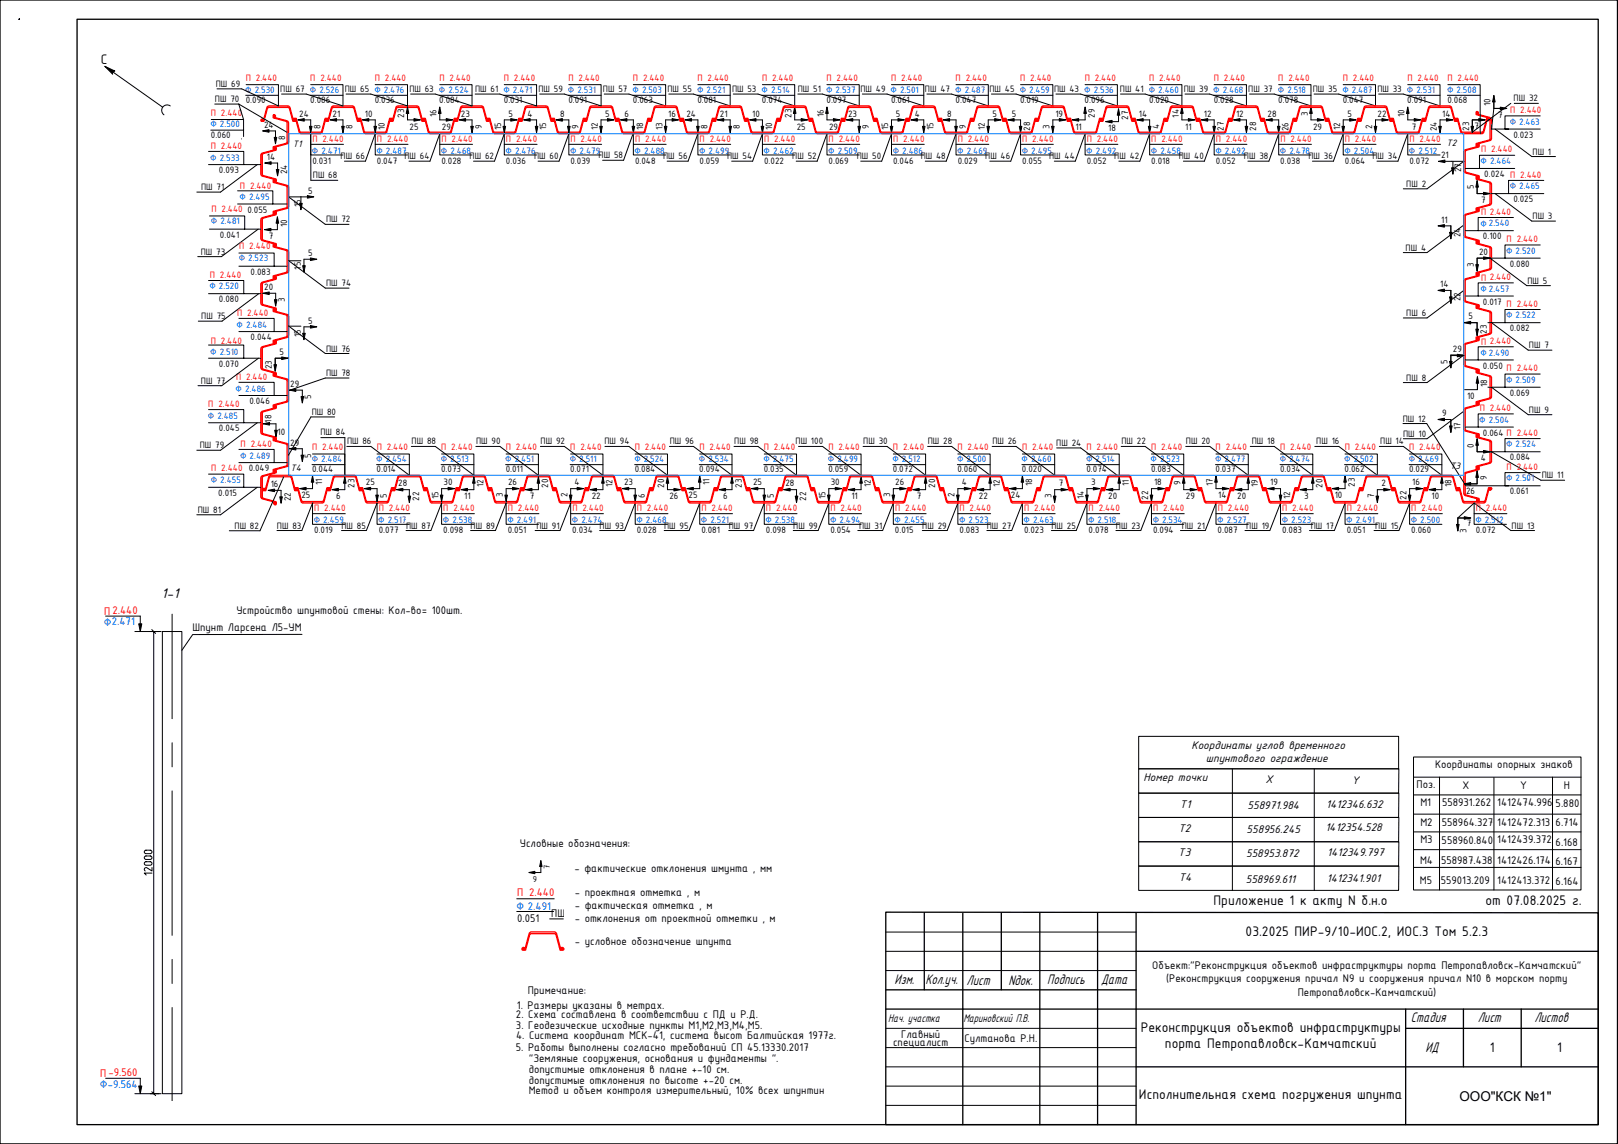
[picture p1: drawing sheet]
<svg xmlns="http://www.w3.org/2000/svg" width="420mm" height="297mm" viewBox="0 0 420 297" stroke-linecap="round" stroke-linejoin="round" font-family="sans-serif">
<defs><g id="words">
<g font-size="4">
<text x="232.3" y="255.4">Изм.</text>
<text x="240.3" y="255.6">Кол.уч.</text>
<text x="251" y="255.8">Лист</text>
<text x="261.8" y="255.7">Nдок.</text>
<text x="271.9" y="255.5">Подпись</text>
<text x="285.9" y="255.6">Дата</text>
<text x="366.4" y="265.4">Стадия</text>
<text x="383.8" y="265.4">Лист</text>
<text x="398.4" y="265.4">Листов</text>
<text x="370.2" y="273.1">ИД</text>
</g>
<g font-size="3.9">
<text x="26.2" y="16.6">С</text>
<text x="42" y="155.3">1-1</text>
<text x="315.1" y="235">Приложение 1 к акту N б.н.о</text>
<text x="385.7" y="235">от 07.08.2025 г.</text>
<text x="323.5" y="243">03.2025 ПИР-9/10-ИОС.2, ИОС.3 Том 5.2.3</text>
<text x="296.2" y="268">Реконструкция объектов инфраструктуры</text>
<text x="302.5" y="272.2">порта Петропавловск-Камчатский</text>
<text x="386.9" y="273.3">1</text>
<text x="404.4" y="273.3">1</text>
<text x="295.8" y="285.3">Исполнительная схема погружения шпунта</text>
</g>
<text font-size="3.5" x="379" y="285.8">ООО&quot;КСК №1&quot;</text>
<g font-size="3.2">
<text x="230.7" y="265.4">Нач. участка</text>
<text x="250.2" y="265.4">Мариновский П.В.</text>
</g>
<g font-size="3.1" fill="#f00">
<text x="27.1" y="159.6">П 2.440</text>
<text x="134.3" y="232.6">П 2.440</text>
<text x="26" y="279.6">П -9.560</text>
</g>
<g font-size="3.1">
<text x="61.4" y="159.3">Устройство шпунтовой стены: Кол-во= 100шт.</text>
<text x="50" y="164">Шпунт Ларсена Л5-УМ</text>
<text x="309.4" y="194.5">Координаты углов временного</text>
<text x="313.2" y="197.9">шпунтового ограждение</text>
<text x="297" y="202.9">Номер точки</text>
<text x="328.6" y="203.4">X</text>
<text x="351" y="203.4">Y</text>
<text x="372.6" y="199.5">Координаты опорных знаков</text>
<text x="306.4" y="209.7">T1</text>
<text x="344.4" y="209.7">1412346.632</text>
<text x="367.9" y="204.5">Поз.</text>
<text x="368.8" y="209.3">M1</text>
<text x="374.5" y="209.4">558931.262</text>
<text x="379.8" y="204.9">X</text>
<text x="388.8" y="209.3">1412474.996</text>
<text x="394.7" y="205">Y</text>
<text x="404" y="209.5">5.880</text>
<text x="406.1" y="205">H</text>
<text x="324" y="210.1">558971.984</text>
<text x="344.2" y="215.8">1412354.528</text>
<text x="368.8" y="214.4">M2</text>
<text x="374.4" y="214.5">558964.327</text>
<text x="388.8" y="214.4">1412472.313</text>
<text x="404" y="214.5">6.714</text>
<text x="135" y="220">Условные обозначения:</text>
<text x="306" y="216">T2</text>
<text x="323.7" y="216.3">558956.245</text>
<text x="368.8" y="218.9">M3</text>
<text x="374.4" y="219">558960.840</text>
<text x="388.8" y="218.9">1412439.372</text>
<text x="404" y="219.7">6.168</text>
<text x="149.2" y="226.5">- фактические отклонения шмунта , мм</text>
<text x="306" y="222.4">T3</text>
<text x="323.6" y="222.4">558953.872</text>
<text x="344.6" y="222.2">1412349.797</text>
<text x="368.8" y="224.4">M4</text>
<text x="374.2" y="224.4">558987.438</text>
<text x="388.8" y="224.3">1412426.174</text>
<text x="403.9" y="224.5">6.167</text>
<text x="149.2" y="232.5">- проектная отметка , м</text>
<text x="306.1" y="228.7">T4</text>
<text x="323.5" y="229.3">558969.611</text>
<text x="344.5" y="229.1">1412341.901</text>
<text x="368.7" y="229.4">M5</text>
<text x="374.1" y="229.6">559013.209</text>
<text x="388.8" y="229.6">1412413.372</text>
<text x="404" y="229.7">6.164</text>
<text x="134.3" y="239.4">0.051</text>
<text x="143.1" y="238">ПШ 15</text>
<text x="149.2" y="235.9">- фактическая отметка , м</text>
<text x="149.2" y="239.5">- отклонения от проектной отметки , м</text>
<text x="149.2" y="245.4">- условное обозначение шпунта</text>
<text x="299.2" y="251.6">Объект:&quot;Реконструкция объектов инфраструктуры порта Петропавловск-Камчатский&quot;</text>
<text x="302.8" y="255.1">(Реконструкция сооружения причал N9 и сооружения причал N10 в морском порту</text>
<text x="134.2" y="262">1. Размеры указаны в метрах.</text>
<text x="137.1" y="258">Примечание:</text>
<text x="337" y="258.6">Петропавловск-Камчатский)</text>
<text x="134" y="264.4">2. Cхема составлена в соответствии с ПД и Р.Д.</text>
<text x="134" y="267.2">3. Геодезические исходные пункты М1,М2,М3,M4,M5.</text>
<text x="134" y="269.9">4. Система координат МСК-41, система высот Балтийская 1977г.</text>
<text x="234" y="269.5">Главный</text>
<text x="134" y="272.9">5. Работы выполнены согласно требований СП 45.13330.2017</text>
<text x="137.3" y="275.8">&quot;Земляные сооружения, основания и фундаменты &quot;.</text>
<text x="231.9" y="271.5">специалист</text>
<text x="250.4" y="270.5">Султанова Р.Н.</text>
<text x="137.3" y="278.5">допустимые отклонения в плане +-10 см.</text>
<text x="137.3" y="281.4">допустимые отклонения по высоте +-20 см.</text>
<text x="137.3" y="284.1">Метод и объем контроля измерительный, 10% всех шпунтин</text>
</g>
<g font-size="3.1" fill="#00f">
<text x="27" y="162.5">Ф2.471</text>
<text x="134.1" y="236.2">Ф 2.491</text>
<text x="26" y="282.5">Ф-9.564</text>
</g>
<g font-size="2.6">
<text x="56" y="22.6">ПШ 69</text>
<text x="72.8" y="23.9">ПШ 67 Ф 2.526</text>
<text x="89.5" y="23.9">ПШ 65 Ф 2.476</text>
<text x="106.3" y="23.9">ПШ 63 Ф 2.524</text>
<text x="123.4" y="23.9">ПШ 61 Ф 2.471</text>
<text x="139.8" y="23.9">ПШ 59 Ф 2.531</text>
<text x="156.6" y="23.9">ПШ 57 Ф 2.503</text>
<text x="173.3" y="23.9">ПШ 55 Ф 2.521</text>
<text x="190.1" y="23.9">ПШ 53 Ф 2.514</text>
<text x="207.2" y="23.9">ПШ 51 Ф 2.537</text>
<text x="223.4" y="23.9">ПШ 49 Ф 2.501</text>
<text x="240.2" y="23.9">ПШ 47 Ф 2.487</text>
<text x="257" y="23.9">ПШ 45 Ф 2.459</text>
<text x="273.7" y="23.9">ПШ 43 Ф 2.536</text>
<text x="290.8" y="23.9">ПШ 41 Ф 2.460</text>
<text x="307.4" y="23.9">ПШ 39 Ф 2.468</text>
<text x="324.1" y="23.9">ПШ 37 Ф 2.518</text>
<text x="340.9" y="23.9">ПШ 35 Ф 2.487</text>
<text x="357.7" y="23.9">ПШ 33 Ф 2.531</text>
<text x="55.8" y="26.4">ПШ 70</text>
<text x="63.8" y="26.7">0.090</text>
<text x="80.6" y="26.7">0.086</text>
<text x="97.3" y="26.7">0.036</text>
<text x="114.1" y="26.7">0.084</text>
<text x="130.8" y="26.7">0.031</text>
<text x="147.6" y="26.7">0.091</text>
<text x="164.4" y="26.7">0.063</text>
<text x="181.1" y="26.7">0.081</text>
<text x="197.9" y="26.7">0.074</text>
<text x="214.6" y="26.7">0.097</text>
<text x="231.4" y="26.7">0.061</text>
<text x="248.1" y="26.7">0.047</text>
<text x="264.9" y="26.7">0.019</text>
<text x="281.7" y="26.7">0.096</text>
<text x="298.4" y="26.7">0.020</text>
<text x="315.2" y="26.7">0.028</text>
<text x="331.9" y="26.7">0.078</text>
<text x="339.6" y="30" transform="rotate(-90 339.6 30)">3</text>
<text x="348.7" y="26.7">0.047</text>
<text x="365.4" y="26.7">0.091</text>
<text x="375.9" y="26.7">0.068</text>
<text x="387.1" y="27.5" transform="rotate(-90 387.1 27.5)">10</text>
<text x="393.1" y="26.2">ПШ 32</text>
<text x="54.8" y="35.7">0.060</text>
<text x="68.6" y="33.2">24</text>
<text x="77.7" y="30.3">24</text>
<text x="83.2" y="33.4" transform="rotate(-90 83.2 33.4)">8</text>
<text x="86.4" y="30.3">21</text>
<text x="91.6" y="33.4" transform="rotate(-90 91.6 33.4)">8</text>
<text x="94.8" y="30.3">10</text>
<text x="100" y="33.8" transform="rotate(-90 100 33.8)">10</text>
<text x="105" y="30.6" transform="rotate(-90 105 30.6)">23</text>
<text x="106.4" y="33.6">25</text>
<text x="113.4" y="30.4" transform="rotate(-90 113.4 30.4)">16</text>
<text x="114.7" y="33.6">29</text>
<text x="119.7" y="30.3">23</text>
<text x="125.1" y="33.4" transform="rotate(-90 125.1 33.4)">9</text>
<text x="130.1" y="33.8" transform="rotate(-90 130.1 33.8)">15</text>
<text x="132" y="30.3">5</text>
<text x="137" y="30.3">4</text>
<text x="141.8" y="33.8" transform="rotate(-90 141.8 33.8)">15</text>
<text x="145.5" y="30.3">8</text>
<text x="150.2" y="33.4" transform="rotate(-90 150.2 33.4)">9</text>
<text x="155.2" y="33.8" transform="rotate(-90 155.2 33.8)">12</text>
<text x="157.2" y="30.3">5</text>
<text x="162.2" y="30.3">6</text>
<text x="167" y="33.8" transform="rotate(-90 167 33.8)">18</text>
<text x="172" y="33.8" transform="rotate(-90 172 33.8)">13</text>
<text x="173.5" y="30.3">16</text>
<text x="178.3" y="30.3">24</text>
<text x="183.7" y="33.4" transform="rotate(-90 183.7 33.4)">8</text>
<text x="186.9" y="30.3">21</text>
<text x="192.1" y="33.4" transform="rotate(-90 192.1 33.4)">8</text>
<text x="195.3" y="30.3">10</text>
<text x="200.5" y="33.8" transform="rotate(-90 200.5 33.8)">10</text>
<text x="205.5" y="30.6" transform="rotate(-90 205.5 30.6)">23</text>
<text x="206.9" y="33.6">25</text>
<text x="213.9" y="30.4" transform="rotate(-90 213.9 30.4)">16</text>
<text x="215.3" y="33.6">29</text>
<text x="220.2" y="30.3">23</text>
<text x="225.6" y="33.4" transform="rotate(-90 225.6 33.4)">9</text>
<text x="230.7" y="33.8" transform="rotate(-90 230.7 33.8)">15</text>
<text x="232.6" y="30.3">5</text>
<text x="237.5" y="30.3">4</text>
<text x="242.4" y="33.8" transform="rotate(-90 242.4 33.8)">15</text>
<text x="246" y="30.3">8</text>
<text x="250.8" y="33.4" transform="rotate(-90 250.8 33.4)">9</text>
<text x="255.8" y="33.8" transform="rotate(-90 255.8 33.8)">12</text>
<text x="257.7" y="30.3">5</text>
<text x="262.8" y="30.3">5</text>
<text x="267.5" y="34" transform="rotate(-90 267.5 34)">28</text>
<text x="272.6" y="33.4" transform="rotate(-90 272.6 33.4)">3</text>
<text x="274.1" y="30.3">19</text>
<text x="279.3" y="33.6">11</text>
<text x="284.3" y="30.6" transform="rotate(-90 284.3 30.6)">29</text>
<text x="287.8" y="34.1">18</text>
<text x="293" y="31.1" transform="rotate(-90 293 31.1)">27</text>
<text x="295.8" y="30.3">14</text>
<text x="301" y="33.5" transform="rotate(-90 301 33.5)">4</text>
<text x="306.1" y="30.5" transform="rotate(-90 306.1 30.5)">14</text>
<text x="307.8" y="33.6">11</text>
<text x="312.6" y="30.3">12</text>
<text x="317.8" y="34" transform="rotate(-90 317.8 34)">27</text>
<text x="321" y="30.3">12</text>
<text x="326.2" y="34" transform="rotate(-90 326.2 34)">28</text>
<text x="329.2" y="30.3">28</text>
<text x="334.6" y="34" transform="rotate(-90 334.6 34)">26</text>
<text x="341" y="33.6">29</text>
<text x="348" y="33.8" transform="rotate(-90 348 33.8)">12</text>
<text x="349.9" y="30.3">5</text>
<text x="356.3" y="33.4" transform="rotate(-90 356.3 33.4)">2</text>
<text x="357.7" y="30.3">22</text>
<text x="364.7" y="30.5" transform="rotate(-90 364.7 30.5)">10</text>
<text x="366.7" y="33.6">7</text>
<text x="373.1" y="34.1" transform="rotate(-90 373.1 34.1)">24</text>
<text x="374.5" y="30.3">14</text>
<text x="381.5" y="34" transform="rotate(-90 381.5 34)">23</text>
<text x="382.9" y="33.5">7</text>
<text x="389" y="30.7">7</text>
<text x="393" y="35.8">0.023</text>
<text x="69.3" y="41.5">14</text>
<text x="74.1" y="36.3" transform="rotate(-90 74.1 36.3)">8</text>
<text x="76" y="38.2">T1</text>
<text x="88.4" y="41.3">ПШ 66</text>
<text x="105" y="41.3">ПШ 64</text>
<text x="121.9" y="41.3">ПШ 62</text>
<text x="138.7" y="41.3">ПШ 60</text>
<text x="155.5" y="41.1">ПШ 58</text>
<text x="172.2" y="41.3">ПШ 56</text>
<text x="188.8" y="41.3">ПШ 54</text>
<text x="205.7" y="41.3">ПШ 52</text>
<text x="222.5" y="41.3">ПШ 50</text>
<text x="239.1" y="41.3">ПШ 48</text>
<text x="255.8" y="41.3">ПШ 46</text>
<text x="272.4" y="41.3">ПШ 44</text>
<text x="289.4" y="41.3">ПШ 42</text>
<text x="306.1" y="41.3">ПШ 40</text>
<text x="323" y="41.3">ПШ 38</text>
<text x="339.8" y="41.3">ПШ 36</text>
<text x="356.4" y="41.3">ПШ 34</text>
<text x="374.2" y="41.1">21</text>
<text x="375.6" y="37.9">T2</text>
<text x="398" y="40.1">ПШ 1</text>
<text x="56.9" y="45">0.093</text>
<text x="74.6" y="45.3" transform="rotate(-90 74.6 45.3)">24</text>
<text x="81.1" y="42.5">0.031</text>
<text x="81.2" y="46.3">ПШ 68</text>
<text x="97.9" y="42.5">0.047</text>
<text x="114.6" y="42.5">0.028</text>
<text x="131.4" y="42.5">0.036</text>
<text x="148.1" y="42.5">0.039</text>
<text x="164.9" y="42.5">0.048</text>
<text x="181.7" y="42.5">0.059</text>
<text x="198.4" y="42.5">0.022</text>
<text x="215.2" y="42.5">0.069</text>
<text x="231.9" y="42.5">0.046</text>
<text x="248.7" y="42.5">0.029</text>
<text x="265.4" y="42.5">0.055</text>
<text x="282.2" y="42.5">0.052</text>
<text x="299" y="42.5">0.018</text>
<text x="315.7" y="42.5">0.052</text>
<text x="332.5" y="42.5">0.038</text>
<text x="349.2" y="42.5">0.064</text>
<text x="366" y="42.5">0.072</text>
<text x="379.4" y="44.7" transform="rotate(-90 379.4 44.7)">27</text>
<text x="385.4" y="46">0.024 П 2.440</text>
<text x="52.2" y="49.4">ПШ 71</text>
<text x="78.1" y="53.8" transform="rotate(-90 78.1 53.8)">15</text>
<text x="80" y="50.3">5</text>
<text x="365.2" y="48.5">ПШ 2</text>
<text x="382.7" y="49.2" transform="rotate(-90 382.7 49.2)">5</text>
<text x="384.7" y="52.8">7</text>
<text x="393" y="52.5">0.025</text>
<text x="64.2" y="55.2">0.055</text>
<text x="74.5" y="59" transform="rotate(-90 74.5 59)">10</text>
<text x="84.7" y="57.8">ПШ 72</text>
<text x="374.2" y="57.8">11</text>
<text x="398" y="56.9">ПШ 3</text>
<text x="57.1" y="61.7">0.041</text>
<text x="69.8" y="62.1">7</text>
<text x="365" y="65.1">ПШ 4</text>
<text x="379.3" y="61.6" transform="rotate(-90 379.3 61.6)">24</text>
<text x="385.1" y="62.1">0.100</text>
<text x="52.1" y="66.1">ПШ 73</text>
<text x="65.1" y="71.4">0.083</text>
<text x="78.1" y="70" transform="rotate(-90 78.1 70)">15</text>
<text x="80" y="66.5">5</text>
<text x="382.7" y="69.3" transform="rotate(-90 382.7 69.3)">3</text>
<text x="384.1" y="66.2">20</text>
<text x="392.1" y="69.3">0.080</text>
<text x="68.6" y="75.4">20</text>
<text x="84.7" y="74.3">ПШ 74</text>
<text x="374" y="74.6">14</text>
<text x="396.7" y="73.7">ПШ 5</text>
<text x="52.3" y="82.9">ПШ 75</text>
<text x="56.9" y="78.5">0.080</text>
<text x="74" y="78.5" transform="rotate(-90 74 78.5)">3</text>
<text x="365.2" y="82.1">ПШ 6</text>
<text x="379.3" y="78.3" transform="rotate(-90 379.3 78.3)">22</text>
<text x="381.3" y="82.9">5</text>
<text x="385.1" y="79.1">0.017 П 2.440</text>
<text x="65.1" y="88.3">0.044</text>
<text x="78.1" y="87.5" transform="rotate(-90 78.1 87.5)">15</text>
<text x="80" y="84">5</text>
<text x="386.1" y="86.6" transform="rotate(-90 386.1 86.6)">23</text>
<text x="392.1" y="86">0.082</text>
<text x="56.9" y="95.3">0.070</text>
<text x="70.6" y="95.9" transform="rotate(-90 70.6 95.9)">23</text>
<text x="72.6" y="92.2">5</text>
<text x="84.7" y="91.3">ПШ 76</text>
<text x="375.9" y="94.5" transform="rotate(-90 375.9 94.5)">5</text>
<text x="377.3" y="91.3">29</text>
<text x="385.1" y="95.7">0.050</text>
<text x="397" y="90.4">ПШ 7</text>
<text x="52.2" y="99.6">ПШ 77</text>
<text x="75.4" y="100.6">29</text>
<text x="84.7" y="97.7">ПШ 78</text>
<text x="365.2" y="98.8">ПШ 8</text>
<text x="386.2" y="100.5" transform="rotate(-90 386.2 100.5)">18</text>
<text x="64.8" y="104.9">0.046</text>
<text x="80.8" y="103.7" transform="rotate(-90 80.8 103.7)">5</text>
<text x="80.9" y="107.8">ПШ 80</text>
<text x="381" y="103.7">10</text>
<text x="392.1" y="102.8">0.069</text>
<text x="397" y="107.2">ПШ 9</text>
<text x="56.9" y="112">0.045</text>
<text x="70.5" y="109.7" transform="rotate(-90 70.5 109.7)">18</text>
<text x="72.1" y="112.9">10</text>
<text x="83.2" y="113">ПШ 84</text>
<text x="364.3" y="109.5">ПШ 12</text>
<text x="364.3" y="113.4">ПШ 10</text>
<text x="374.5" y="108.1">9</text>
<text x="379.3" y="111.6" transform="rotate(-90 379.3 111.6)">17</text>
<text x="385.1" y="113.1">0.064 П 2.440</text>
<text x="51.9" y="116.4">ПШ 79</text>
<text x="75.4" y="115.8">29</text>
<text x="80.8" y="118.9" transform="rotate(-90 80.8 118.9)">5</text>
<text x="90.1" y="115.3">ПШ 86</text>
<text x="106.9" y="115.3">ПШ 88</text>
<text x="123.6" y="115.3">ПШ 90</text>
<text x="140.4" y="115.3">ПШ 92</text>
<text x="157" y="115.3">ПШ 94</text>
<text x="173.9" y="115.3">ПШ 96</text>
<text x="190.7" y="115.3">ПШ 98</text>
<text x="206.6" y="115.3">ПШ 100</text>
<text x="224.2" y="115.3">ПШ 30</text>
<text x="240.9" y="115.3">ПШ 28</text>
<text x="257.7" y="115.3">ПШ 26</text>
<text x="274.3" y="115.7">ПШ 24</text>
<text x="291.2" y="115.3">ПШ 22</text>
<text x="308" y="115.3">ПШ 20</text>
<text x="325.1" y="115.3">ПШ 18</text>
<text x="341.8" y="115.3">ПШ 16</text>
<text x="358.4" y="115.3">ПШ 14</text>
<text x="382.7" y="116.2" transform="rotate(-90 382.7 116.2)">0</text>
<text x="384.6" y="119.8">4</text>
<text x="392.1" y="119.5">0.084</text>
<text x="64.6" y="122.4">0.049</text>
<text x="75.4" y="122.3">T4</text>
<text x="81" y="122.6">0.044</text>
<text x="83.7" y="126" transform="rotate(-90 83.7 126)">11</text>
<text x="97.8" y="122.6">0.014</text>
<text x="114.6" y="122.6">0.073</text>
<text x="131.3" y="122.6">0.011</text>
<text x="148.1" y="122.6">0.071</text>
<text x="164.8" y="122.6">0.084</text>
<text x="181.6" y="122.6">0.094</text>
<text x="184.2" y="126" transform="rotate(-90 184.2 126)">11</text>
<text x="198.3" y="122.6">0.035</text>
<text x="215.1" y="122.6">0.059</text>
<text x="231.9" y="122.6">0.072</text>
<text x="248.6" y="122.6">0.060</text>
<text x="265.4" y="122.6">0.020</text>
<text x="282.1" y="122.6">0.074</text>
<text x="298.9" y="122.6">0.083</text>
<text x="315.7" y="122.6">0.037</text>
<text x="332.4" y="122.6">0.034</text>
<text x="349.2" y="122.6">0.062</text>
<text x="365.9" y="122.6">0.029</text>
<text x="376.6" y="121.9">T3</text>
<text x="386.1" y="124.5" transform="rotate(-90 386.1 124.5)">9</text>
<text x="400.3" y="124.2">ПШ 11</text>
<text x="56.7" y="128.8">0.015</text>
<text x="70.3" y="126.5">16</text>
<text x="75.5" y="130.2" transform="rotate(-90 75.5 130.2)">22</text>
<text x="78.3" y="129.4">25</text>
<text x="87.3" y="129.7">6</text>
<text x="92.1" y="126.6" transform="rotate(-90 92.1 126.6)">23</text>
<text x="95" y="126">25</text>
<text x="100.4" y="129.2" transform="rotate(-90 100.4 129.2)">5</text>
<text x="103.4" y="126.3">28</text>
<text x="108.8" y="130" transform="rotate(-90 108.8 130)">22</text>
<text x="113.8" y="129.6" transform="rotate(-90 113.8 129.6)">15</text>
<text x="115.2" y="126">30</text>
<text x="120.5" y="129.7">11</text>
<text x="125.6" y="126.5" transform="rotate(-90 125.6 126.5)">12</text>
<text x="130.6" y="129.1" transform="rotate(-90 130.6 129.1)">3</text>
<text x="131.9" y="126">26</text>
<text x="137.5" y="129.7">7</text>
<text x="142.3" y="126.6" transform="rotate(-90 142.3 126.6)">20</text>
<text x="147.4" y="129.1" transform="rotate(-90 147.4 129.1)">2</text>
<text x="149.2" y="126">4</text>
<text x="153.7" y="129.7">22</text>
<text x="159.1" y="126.4" transform="rotate(-90 159.1 126.4)">12</text>
<text x="162.1" y="126">23</text>
<text x="167.5" y="129.2" transform="rotate(-90 167.5 129.2)">6</text>
<text x="172.5" y="126.6" transform="rotate(-90 172.5 126.6)">20</text>
<text x="173.8" y="129.7">26</text>
<text x="178.8" y="129.4">25</text>
<text x="187.8" y="129.7">6</text>
<text x="192.6" y="126.6" transform="rotate(-90 192.6 126.6)">23</text>
<text x="195.6" y="126">25</text>
<text x="201" y="129.2" transform="rotate(-90 201 129.2)">5</text>
<text x="203.9" y="126.3">28</text>
<text x="209.4" y="130" transform="rotate(-90 209.4 130)">22</text>
<text x="214.4" y="129.6" transform="rotate(-90 214.4 129.6)">15</text>
<text x="215.7" y="126">30</text>
<text x="221.1" y="129.7">11</text>
<text x="226.1" y="126.5" transform="rotate(-90 226.1 126.5)">12</text>
<text x="231.1" y="129.1" transform="rotate(-90 231.1 129.1)">3</text>
<text x="232.5" y="126">26</text>
<text x="238.1" y="129.7">7</text>
<text x="242.9" y="126.6" transform="rotate(-90 242.9 126.6)">20</text>
<text x="247.9" y="129.1" transform="rotate(-90 247.9 129.1)">2</text>
<text x="249.7" y="126">4</text>
<text x="254.2" y="129.7">22</text>
<text x="259.6" y="126.4" transform="rotate(-90 259.6 126.4)">12</text>
<text x="262.5" y="129.4">24</text>
<text x="268" y="126.2" transform="rotate(-90 268 126.2)">18</text>
<text x="273" y="129.4" transform="rotate(-90 273 129.4)">3</text>
<text x="275" y="126.3">7</text>
<text x="281.4" y="129.6" transform="rotate(-90 281.4 129.6)">14</text>
<text x="283.3" y="126">3</text>
<text x="287.8" y="129.7">20</text>
<text x="293.1" y="126.3" transform="rotate(-90 293.1 126.3)">11</text>
<text x="298.2" y="129.7" transform="rotate(-90 298.2 129.7)">22</text>
<text x="299.7" y="126">18</text>
<text x="306.6" y="126" transform="rotate(-90 306.6 126)">9</text>
<text x="307.9" y="129.7">29</text>
<text x="314.9" y="126.2" transform="rotate(-90 314.9 126.2)">17</text>
<text x="316.4" y="129.4">14</text>
<text x="321.3" y="129.7">20</text>
<text x="326.7" y="126.5" transform="rotate(-90 326.7 126.5)">19</text>
<text x="329.8" y="126">19</text>
<text x="335" y="129.6" transform="rotate(-90 335 129.6)">12</text>
<text x="338.6" y="129.7">3</text>
<text x="343.4" y="126.6" transform="rotate(-90 343.4 126.6)">20</text>
<text x="346.6" y="129.4">10</text>
<text x="351.8" y="126.4" transform="rotate(-90 351.8 126.4)">23</text>
<text x="356.8" y="129.4" transform="rotate(-90 356.8 129.4)">7</text>
<text x="358.8" y="126.3">2</text>
<text x="365.2" y="129.7" transform="rotate(-90 365.2 129.7)">22</text>
<text x="366.7" y="126">16</text>
<text x="371.7" y="129.7">10</text>
<text x="376.9" y="126.5" transform="rotate(-90 376.9 126.5)">18</text>
<text x="380.7" y="128.1">26</text>
<text x="392.1" y="128.4">0.061</text>
<text x="51.4" y="133.2">ПШ 81</text>
<text x="60.9" y="137.3">ПШ 82</text>
<text x="71.9" y="137.2">ПШ 83</text>
<text x="88.7" y="137.2">ПШ 85</text>
<text x="105.4" y="137.2">ПШ 87</text>
<text x="122.2" y="137.2">ПШ 89</text>
<text x="139.3" y="137.2">ПШ 91</text>
<text x="155.7" y="137.2">ПШ 93</text>
<text x="172.5" y="137.2">ПШ 95</text>
<text x="189.2" y="137.2">ПШ 97</text>
<text x="206" y="137.2">ПШ 99</text>
<text x="223.1" y="137.2">ПШ 31</text>
<text x="239.5" y="137.2">ПШ 29</text>
<text x="256.3" y="137.2">ПШ 27</text>
<text x="273" y="137.2">ПШ 25</text>
<text x="289.8" y="137.2">ПШ 23</text>
<text x="306.9" y="137.2">ПШ 21</text>
<text x="323.6" y="137.2">ПШ 19</text>
<text x="340.4" y="137.2">ПШ 17</text>
<text x="357.1" y="137.2">ПШ 15</text>
<text x="380.9" y="136.5">7</text>
<text x="392.5" y="137.2">ПШ 13</text>
<text x="81.6" y="138.4">0.019</text>
<text x="98.3" y="138.4">0.077</text>
<text x="115.1" y="138.4">0.098</text>
<text x="131.9" y="138.4">0.051</text>
<text x="148.6" y="138.4">0.034</text>
<text x="165.4" y="138.4">0.028</text>
<text x="182.1" y="138.4">0.081</text>
<text x="198.9" y="138.4">0.098</text>
<text x="215.6" y="138.4">0.054</text>
<text x="232.4" y="138.4">0.015</text>
<text x="249.2" y="138.4">0.083</text>
<text x="265.9" y="138.4">0.023</text>
<text x="282.7" y="138.4">0.078</text>
<text x="299.4" y="138.4">0.094</text>
<text x="316.2" y="138.4">0.087</text>
<text x="332.9" y="138.4">0.083</text>
<text x="349.7" y="138.4">0.051</text>
<text x="366.5" y="138.4">0.060</text>
<text x="380.8" y="138.4" transform="rotate(-90 380.8 138.4)">3</text>
<text x="383.2" y="138.4">0.072</text>
</g>
<g font-size="2.6" fill="#f00">
<text x="63.8" y="21">П 2.440</text>
<text x="80.6" y="21">П 2.440</text>
<text x="97.3" y="21">П 2.440</text>
<text x="114.1" y="21">П 2.440</text>
<text x="130.9" y="21">П 2.440</text>
<text x="147.6" y="21">П 2.440</text>
<text x="164.4" y="21">П 2.440</text>
<text x="181.1" y="21">П 2.440</text>
<text x="197.9" y="21">П 2.440</text>
<text x="214.6" y="21">П 2.440</text>
<text x="231.4" y="21">П 2.440</text>
<text x="248.2" y="21">П 2.440</text>
<text x="264.9" y="21">П 2.440</text>
<text x="281.7" y="21">П 2.440</text>
<text x="298.4" y="21">П 2.440</text>
<text x="315.2" y="21">П 2.440</text>
<text x="331.9" y="21">П 2.440</text>
<text x="348.7" y="21">П 2.440</text>
<text x="365.5" y="21">П 2.440</text>
<text x="375.9" y="21">П 2.440</text>
<text x="392.2" y="29.3">П 2.440</text>
<text x="54.8" y="30">П 2.440</text>
<text x="54.7" y="38.7">П 2.440</text>
<text x="81.1" y="36.8">П 2.440</text>
<text x="97.9" y="36.8">П 2.440</text>
<text x="114.6" y="36.8">П 2.440</text>
<text x="131.4" y="36.8">П 2.440</text>
<text x="148.2" y="36.8">П 2.440</text>
<text x="164.9" y="36.8">П 2.440</text>
<text x="181.7" y="36.8">П 2.440</text>
<text x="198.4" y="36.8">П 2.440</text>
<text x="215.2" y="36.8">П 2.440</text>
<text x="231.9" y="36.8">П 2.440</text>
<text x="248.7" y="36.8">П 2.440</text>
<text x="265.5" y="36.8">П 2.440</text>
<text x="282.2" y="36.8">П 2.440</text>
<text x="299" y="36.8">П 2.440</text>
<text x="315.7" y="36.8">П 2.440</text>
<text x="332.5" y="36.8">П 2.440</text>
<text x="349.2" y="36.8">П 2.440</text>
<text x="366" y="36.8">П 2.440</text>
<text x="384.6" y="39.6">П 2.440</text>
<text x="62.3" y="49">П 2.440</text>
<text x="54.9" y="55">П 2.440</text>
<text x="384.6" y="55.8">П 2.440</text>
<text x="62.1" y="64.7">П 2.440</text>
<text x="391.2" y="62.8">П 2.440</text>
<text x="54.5" y="72.1">П 2.440</text>
<text x="384.6" y="72.9">П 2.440</text>
<text x="61.6" y="82">П 2.440</text>
<text x="54.7" y="89.2">П 2.440</text>
<text x="384.6" y="89.5">П 2.440</text>
<text x="61.3" y="98.7">П 2.440</text>
<text x="391.2" y="96.4">П 2.440</text>
<text x="54.1" y="105.8">П 2.440</text>
<text x="384.3" y="106.7">П 2.440</text>
<text x="62.5" y="116.2">П 2.440</text>
<text x="81.1" y="116.9">П 2.440</text>
<text x="97.8" y="116.9">П 2.440</text>
<text x="114.6" y="116.9">П 2.440</text>
<text x="131.3" y="116.9">П 2.440</text>
<text x="148.1" y="116.9">П 2.440</text>
<text x="164.8" y="116.9">П 2.440</text>
<text x="181.6" y="116.9">П 2.440</text>
<text x="198.4" y="116.9">П 2.440</text>
<text x="215.1" y="116.9">П 2.440</text>
<text x="231.9" y="116.9">П 2.440</text>
<text x="248.6" y="116.9">П 2.440</text>
<text x="265.4" y="116.9">П 2.440</text>
<text x="282.2" y="116.9">П 2.440</text>
<text x="298.9" y="116.9">П 2.440</text>
<text x="315.7" y="116.9">П 2.440</text>
<text x="332.4" y="116.9">П 2.440</text>
<text x="349.2" y="116.9">П 2.440</text>
<text x="365.9" y="116.9">П 2.440</text>
<text x="54.8" y="122.4">П 2.440</text>
<text x="391.2" y="122">П 2.440</text>
<text x="81.6" y="132.7">П 2.440</text>
<text x="98.4" y="132.7">П 2.440</text>
<text x="115.1" y="132.7">П 2.440</text>
<text x="131.9" y="132.7">П 2.440</text>
<text x="148.6" y="132.7">П 2.440</text>
<text x="165.4" y="132.7">П 2.440</text>
<text x="182.1" y="132.7">П 2.440</text>
<text x="198.9" y="132.7">П 2.440</text>
<text x="215.7" y="132.7">П 2.440</text>
<text x="232.4" y="132.7">П 2.440</text>
<text x="249.2" y="132.7">П 2.440</text>
<text x="265.9" y="132.7">П 2.440</text>
<text x="282.7" y="132.7">П 2.440</text>
<text x="299.4" y="132.7">П 2.440</text>
<text x="316.2" y="132.7">П 2.440</text>
<text x="333" y="132.7">П 2.440</text>
<text x="349.7" y="132.7">П 2.440</text>
<text x="366.5" y="132.7">П 2.440</text>
<text x="383.2" y="132.7">П 2.440</text>
</g>
<g font-size="2.6" fill="#00f">
<text x="63.7" y="24">Ф 2.530</text>
<text x="375.8" y="24">Ф 2.508</text>
<text x="54.6" y="33.1">Ф 2.500</text>
<text x="392" y="32.4">Ф 2.463</text>
<text x="54.6" y="41.7">Ф 2.533</text>
<text x="81" y="39.9">Ф 2.471</text>
<text x="97.8" y="39.9">Ф 2.487</text>
<text x="114.5" y="39.9">Ф 2.468</text>
<text x="131.3" y="39.9">Ф 2.476</text>
<text x="148" y="39.9">Ф 2.479</text>
<text x="164.8" y="39.9">Ф 2.488</text>
<text x="181.5" y="39.9">Ф 2.499</text>
<text x="198.3" y="39.9">Ф 2.462</text>
<text x="215.1" y="39.9">Ф 2.509</text>
<text x="231.8" y="39.9">Ф 2.486</text>
<text x="248.6" y="39.9">Ф 2.469</text>
<text x="265.3" y="39.9">Ф 2.495</text>
<text x="282.1" y="39.9">Ф 2.492</text>
<text x="298.9" y="39.9">Ф 2.458</text>
<text x="315.6" y="39.9">Ф 2.492</text>
<text x="332.4" y="39.9">Ф 2.478</text>
<text x="349.1" y="39.9">Ф 2.504</text>
<text x="365.9" y="39.9">Ф 2.512</text>
<text x="384.5" y="42.6">Ф 2.464</text>
<text x="62.2" y="52">Ф 2.495</text>
<text x="392" y="49.1">Ф 2.465</text>
<text x="54.8" y="58.1">Ф 2.481</text>
<text x="384.5" y="58.8">Ф 2.540</text>
<text x="391.1" y="65.9">Ф 2.520</text>
<text x="62" y="67.8">Ф 2.523</text>
<text x="54.4" y="75.1">Ф 2.520</text>
<text x="384.5" y="75.9">Ф 2.457</text>
<text x="391.1" y="82.6">Ф 2.522</text>
<text x="61.4" y="85">Ф 2.484</text>
<text x="54.6" y="92.3">Ф 2.510</text>
<text x="384.5" y="92.5">Ф 2.490</text>
<text x="61.2" y="101.7">Ф 2.486</text>
<text x="391.1" y="99.4">Ф 2.509</text>
<text x="54" y="108.8">Ф 2.485</text>
<text x="384.1" y="109.7">Ф 2.504</text>
<text x="62.4" y="119.2">Ф 2.489</text>
<text x="80.9" y="119.9">Ф 2.484</text>
<text x="97.7" y="119.9">Ф 2.454</text>
<text x="114.5" y="119.9">Ф 2.513</text>
<text x="131.2" y="119.9">Ф 2.451</text>
<text x="148" y="119.9">Ф 2.511</text>
<text x="164.7" y="119.9">Ф 2.524</text>
<text x="181.5" y="119.9">Ф 2.534</text>
<text x="198.2" y="119.9">Ф 2.475</text>
<text x="215" y="119.9">Ф 2.499</text>
<text x="231.8" y="119.9">Ф 2.512</text>
<text x="248.5" y="119.9">Ф 2.500</text>
<text x="265.3" y="119.9">Ф 2.460</text>
<text x="282" y="119.9">Ф 2.514</text>
<text x="298.8" y="119.9">Ф 2.523</text>
<text x="315.5" y="119.9">Ф 2.477</text>
<text x="332.3" y="119.9">Ф 2.474</text>
<text x="349.1" y="119.9">Ф 2.502</text>
<text x="365.8" y="119.9">Ф 2.469</text>
<text x="391.1" y="116.1">Ф 2.524</text>
<text x="54.7" y="125.5">Ф 2.455</text>
<text x="391.1" y="125">Ф 2.501</text>
<text x="81.5" y="135.8">Ф 2.459</text>
<text x="98.2" y="135.8">Ф 2.517</text>
<text x="115" y="135.8">Ф 2.538</text>
<text x="131.7" y="135.8">Ф 2.491</text>
<text x="148.5" y="135.8">Ф 2.474</text>
<text x="165.3" y="135.8">Ф 2.468</text>
<text x="182" y="135.8">Ф 2.521</text>
<text x="198.8" y="135.8">Ф 2.538</text>
<text x="215.5" y="135.8">Ф 2.494</text>
<text x="232.3" y="135.8">Ф 2.455</text>
<text x="249.1" y="135.8">Ф 2.523</text>
<text x="265.8" y="135.8">Ф 2.463</text>
<text x="282.6" y="135.8">Ф 2.518</text>
<text x="299.3" y="135.8">Ф 2.534</text>
<text x="316.1" y="135.8">Ф 2.527</text>
<text x="332.8" y="135.8">Ф 2.523</text>
<text x="349.6" y="135.8">Ф 2.491</text>
<text x="366.4" y="135.8">Ф 2.500</text>
<text x="383.1" y="135.8">Ф 2.512</text>
</g>
<g font-size="2.4">
<text x="142.8" y="225.5" transform="rotate(-90 142.8 225.5)">7</text>
<text x="138.3" y="228.9">9</text>
</g>
</g></defs>
<g fill="none" stroke="#f00" stroke-width=".34">
<path d="M68.2 30.9h.1M68.2 30.9l-.4 .2v.3l.7 .1 .9-3.3 .5-.3h5l.3 .3 .9 3.3 .7-.1v-.3l-.4-.2M68.2 31l-.3 .3 .5-.1 .9-3.3 .6-.4 5.1 .1 .3 .3 .9 3.3 .4 .1-.2-.3M71.2 38.6h.1M71.5 30.3l-.4-.3 .1 .5 3.3 .9 .4 .5v5.1l-.4 .4-3.3 .8-.1 .5 .4-.3M71.5 38.5h.1M71.5 30.3h.1M71.5 30.3l-.1-.4h-.4v.7l3.2 .9 .3 .4v5.1l-.3 .2-3.2 .9v.8h.4l.1-.4M76.4 30.9h.1M76.6 31.3h.1M76.6 31.3l-.3-.4 .5 .1 .9 3.3 .3 .4h5.1l.6-.4 .9-3.3 .4-.1-.1 .4 .3-.4-.2-.2-.6 .1-.8 3.2-.5 .3h-5.1l-.2-.3-.9-3.3-.7 .1v.4l.4 .1M84.8 31.3h.1"/>
<path d="M84.9 30.9h.1M84.9 30.9l-.3 .2v.3l.7 .1 .9-3.3 .4-.3h5.1l.2 .3 .9 3.3 .7-.1 .1-.3-.4-.2M85 31l-.3 .3 .5-.1 .9-3.3 .5-.4 5.1 .1 .3 .3 .9 3.3 .5 .1-.3-.3M92.9 30.8h.8l.8 3.2 .5 .3h5.1l.2-.3 .9-3.2 .6-.1 .2 .3-.4 .3h-.1l.3-.4-.5 .1-.9 3.3-.3 .4h-5.1l-.6-.4-.8-3.3-.5-.1 .2 .4h-.3zM93.2 30.9h.1M93.3 31.3h.1M101.5 31.3h.1M101.7 30.9h.1M101.7 30.9l-.4 .2v.3l.7 .1 .9-3.3 .5-.3h5l.3 .3 .9 3.3 .7-.1v-.3l-.4-.2M101.7 31l-.2 .3 .4-.1 .9-3.3 .6-.4 5.1 .1 .3 .3 .9 3.3 .5 .1-.3-.3M109.7 30.8h.8l.8 3.2 .5 .3h5l.3-.3 .8-3.2 .6-.1 .2 .3-.3 .3h-.1l.3-.4-.5 .1-.9 3.3-.3 .4h-5.1l-.6-.4-.9-3.3-.4-.1 .2 .4h-.3zM109.9 30.9h.1"/>
<path d="M110.1 31.3h.1M118.3 31.3h.1M118.5 30.9h.1M118.5 30.9l-.4 .2v.3l.7 .1 .9-3.3 .4-.3h5.1l.3 .3 .9 3.3 .7-.1v-.3l-.4-.2M118.5 31l-.3 .3 .5-.1 .9-3.3 .5-.4 5.2 .1 .3 .3 .9 3.3 .4 .1-.2-.3M126.7 30.9h.1M126.8 31.3h.1M135 31.3l.3-.4-.5 .1-.8 3.3-.4 .4h-5.1l-.5-.4-.9-3.3-.5-.1 .1 .4-.3-.4 .2-.2 .6 .1 .9 3.2 .4 .3h5.1l.2-.3 .9-3.3 .7 .1 .1 .4-.4 .1M135.1 31.3h.1M135.2 30.9h.1M135.2 30.9l-.4 .2v.3l.8 .1 .8-3.3 .5-.3h5.1l.2 .3 .9 3.3 .7-.1v-.3l-.4-.2M135.3 31l-.3 .3 .5-.1 .8-3.3 .6-.4 5.1 .1 .3 .3 .9 3.3 .5 .1-.3-.3"/>
<path d="M143.4 30.9h.1M143.6 31.3h.1M151.8 31.3l.3-.4-.5 .1-.9 3.3-.3 .4h-5.1l-.6-.4-.9-3.3-.4-.1 .1 .4-.3-.4 .2-.2 .6 .1 .8 3.2 .5 .3h5l.3-.3 .9-3.3 .7 .1v.4l-.4 .1M151.8 31.3h.1M152 30.9h.1M152 30.9l-.4 .2v.3l.7 .1 .9-3.3 .5-.3h5l.3 .3 .9 3.3 .7-.1v-.3l-.4-.2M152 31l-.3 .3 .5-.1 .9-3.3 .5-.4 5.2 .1 .3 .3 .9 3.3 .4 .1-.2-.3M160.2 30.9h.1M160.4 31.3h.1M160.4 31.3l-.4-.1v-.4l.7-.1 .9 3.3 .4 .3h5.1l.3-.3 .9-3.3 .7 .1v.4l-.4 .1M160.4 31.3l-.3-.4 .5 .1 .9 3.3 .5 .4h5.2l.3-.4 .8-3.3 .5-.1-.2 .4M168.6 31.3h.1"/>
<path d="M168.7 30.9h.1M168.7 30.9l-.4 .2 .1 .3 .7 .1 .9-3.3 .4-.3h5.1l.2 .3 .9 3.3 .7-.1 .1-.3-.4-.2M168.8 31l-.3 .3 .5-.1 .9-3.3 .5-.4 5.1 .1 .3 .3 .9 3.3 .5 .1-.3-.3M177 30.9h.1M177.1 31.3h.1M177.1 31.3l-.2-.4 .5 .1 .8 3.3 .3 .4h5.2l.5-.4 .9-3.3 .5-.1-.2 .4 .4-.4-.2-.2-.6 .1-.9 3.2-.4 .3h-5.1l-.3-.3-.8-3.3-.8 .1v.4l.4 .1M185.3 31.3h.1M185.5 30.9h.1M185.5 30.9l-.4 .2v.3l.7 .1 .9-3.3 .5-.3h5l.3 .3 .9 3.3 .7-.1v-.3l-.4-.2M185.5 31l-.2 .3 .4-.1 .9-3.3 .6-.4 5.1 .1 .3 .3 .9 3.3 .5 .1-.3-.3M193.7 30.9h.1M193.9 31.3h.1"/>
<path d="M193.9 31.3l-.3-.4 .5 .1 .9 3.3 .3 .4h5.1l.6-.4 .9-3.3 .4-.1-.1 .4 .3-.4-.2-.2-.6 .1-.8 3.2-.5 .3h-5l-.3-.3-.9-3.3-.7 .1v.4l.4 .1M202.1 31.3h.1M202.3 30.9h.1M202.3 30.9l-.4 .2v.3l.7 .1 .9-3.3 .4-.3h5.1l.3 .3 .8 3.3 .8-.1v-.3l-.4-.2M202.3 31l-.3 .3 .5-.1 .9-3.3 .5-.4 5.2 .1 .3 .3 .8 3.3 .5 .1-.2-.3M210.3 30.8h.7l.9 3.2 .4 .3h5.1l.2-.3 .9-3.2 .6-.1 .2 .3-.3 .3h-.2l.3-.4-.5 .1-.9 3.3-.3 .4h-5.1l-.5-.4-.9-3.3-.5-.1 .2 .4h-.2zM210.5 30.9h.1M210.6 31.3h.1M218.9 31.3h.1M219 30.9h.1M219 30.9l-.4 .2v.3l.7 .1 .9-3.3 .5-.3h5.1l.2 .3 .9 3.3 .7-.1v-.3l-.4-.2M219 31l-.2 .3 .4-.1 .9-3.3 .6-.4 5.1 .1 .3 .3 .9 3.3 .5 .1-.3-.3"/>
<path d="M227 30.8h.8l.8 3.2 .5 .3h5l.3-.3 .8-3.2 .7-.1 .2 .3-.4 .3h-.1l.3-.4-.5 .1-.9 3.3-.3 .4h-5.1l-.6-.4-.9-3.3-.4-.1 .2 .4h-.3zM227.2 30.9h.1M227.4 31.3h.1M235.6 31.3h.1M235.8 30.9h.1M235.8 30.9l-.4 .2v.3l.7 .1 .9-3.3 .4-.3h5.1l.3 .3 .9 3.3 .7-.1v-.3l-.4-.2M235.8 31l-.3 .3 .5-.1 .9-3.3 .5-.4 5.2 .1 .3 .3 .9 3.3 .4 .1-.2-.3M243.8 30.8h.7l.9 3.2 .4 .3h5.1l.2-.3 .9-3.2 .6-.1 .2 .3-.3 .3h-.2l.3-.4-.5 .1-.8 3.3-.4 .4h-5.1l-.5-.4-.9-3.3-.5-.1 .3 .4h-.3zM244 30.9h.1M244.2 31.3h.1M252.4 31.3h.1M252.5 30.9h.1"/>
<path d="M252.5 30.9l-.4 .2v.3l.8 .1 .9-3.3 .4-.3h5.1l.2 .3 .9 3.3 .7-.1v-.3l-.4-.2M252.6 31l-.3 .3 .5-.1 .8-3.3 .6-.4 5.1 .1 .3 .3 .9 3.3 .5 .1-.3-.3M260.7 30.9h.1M260.9 31.3h.1M269.1 31.3l.3-.4-.5 .1-.9 3.3-.3 .4h-5.1l-.6-.4-.9-3.3-.4-.1 .1 .4-.3-.4 .2-.2 .6 .1 .8 3.2 .5 .3h5.1l.2-.3 .9-3.3 .7 .1v.4l-.4 .1M269.1 31.3h.1M269.3 30.9h.1M269.3 30.9l-.4 .2v.3l.7 .1 .9-3.3 .5-.3h5l.3 .3 .9 3.3 .7-.1v-.3l-.4-.2M269.3 31l-.3 .3 .5-.1 .9-3.3 .6-.4 5.1 .1 .3 .3 .9 3.3 .5 .1-.3-.3M277.5 30.9h.1M277.7 31.3h.1M285.9 31.3l.2-.4-.4 .1-.9 3.3-.3 .4h-5.2l-.5-.4-.9-3.3-.5-.1 .2 .4-.4-.4 .2-.2 .6 .1 .9 3.2 .4 .3h5.1l.3-.3 .9-3.3 .7 .1v.4l-.4 .1"/>
<path d="M285.9 31.3h.1M286 30.9h.1M286 30.9l-.3 .2v.3l.7 .1 .9-3.3 .4-.3h5.1l.2 .3 .9 3.3 .7-.1 .1-.3-.4-.2M286.1 31l-.3 .3 .5-.1 .9-3.3 .5-.4 5.1 .1 .4 .3 .8 3.3 .5 .1-.3-.3M294.3 30.9h.1M294.4 31.3h.1M294.4 31.3l-.4-.1v-.4l.8-.1 .8 3.3 .5 .3h5.1l.2-.3 .9-3.3 .7 .1v.4l-.4 .1M294.4 31.3l-.2-.4 .5 .1 .8 3.3 .6 .4h5.1l.3-.4 .9-3.3 .5-.1-.3 .4M302.6 31.3h.1M302.8 30.9h.1M302.8 30.9l-.4 .2v.3l.7 .1 .9-3.3 .5-.3h5l.3 .3 .9 3.3 .7-.1v-.3l-.4-.2M302.8 31l-.2 .3 .4-.1 .9-3.3 .6-.4 5.1 .1 .3 .3 .9 3.3 .5 .1-.3-.3"/>
<path d="M311 30.9h.1M311.2 31.3h.1M311.2 31.3l-.3-.4 .5 .1 .9 3.3 .3 .4h5.1l.6-.4 .9-3.3 .4-.1-.1 .4 .3-.4-.2-.2-.6 .1-.8 3.2-.5 .3h-5l-.3-.3-.9-3.3-.7 .1v.4l.4 .1M319.4 31.3h.1M319.6 30.9h.1M319.6 30.9l-.4 .2v.3l.7 .1 .9-3.3 .4-.3h5.1l.3 .3 .8 3.3 .8-.1v-.3l-.4-.2M319.6 31l-.3 .3 .5-.1 .9-3.3 .5-.4 5.2 .1 .3 .3 .8 3.3 .5 .1-.2-.3M327.6 30.8h.7l.9 3.2 .4 .3h5.1l.2-.3 .9-3.2 .6-.1 .2 .3-.3 .3h-.2l.3-.4-.5 .1-.9 3.3-.3 .4h-5.1l-.5-.4-.9-3.3-.5-.1 .2 .4h-.2zM327.8 30.9h.1M327.9 31.3h.1M336.2 31.3h.1M336.3 30.9h.1"/>
<path d="M336.3 30.9l-.4 .2v.3l.8 .1 .8-3.3 .5-.3h5.1l.2 .3 .9 3.3 .7-.1v-.3l-.4-.2M336.3 31l-.2 .3 .5-.1 .8-3.3 .6-.4 5.1 .1 .3 .3 .9 3.3 .5 .1-.3-.3M344.3 30.8h.8l.8 3.2 .5 .3h5l.3-.3 .9-3.2 .6-.1 .2 .3-.4 .3h-.1l.3-.4-.5 .1-.9 3.3-.3 .4h-5.1l-.6-.4-.9-3.3-.4-.1 .2 .4h-.3zM344.5 30.9h.1M344.7 31.3h.1M352.9 31.3h.1M353.1 30.9h.1M353.1 30.9l-.4 .2v.3l.7 .1 .9-3.3 .5-.3h5l.3 .3 .9 3.3 .7-.1v-.3l-.4-.2M353.1 31l-.3 .3 .5-.1 .9-3.3 .5-.4 5.2 .1 .3 .3 .9 3.3 .4 .1-.2-.3M361.1 30.8h.7l.9 3.2 .4 .3h5.1l.3-.3 .8-3.2 .6-.1 .2 .3-.3 .3h-.1l.2-.4-.5 .1-.8 3.3-.3 .4h-5.2l-.5-.4-.9-3.3-.5-.1 .3 .4h-.3zM361.3 30.9h.1M361.5 31.3h.1"/>
<path d="M369.7 31.3h.1M369.8 30.9h.1M369.8 30.9l-.4 .2 .1 .3 .7 .1 .9-3.3 .4-.3h5.1l.2 .3 .9 3.3 .7-.1v-.3l-.3-.2M369.9 31l-.3 .3 .5-.1 .8-3.3 .6-.4 5.1 .1 .3 .3 .9 3.3 .5 .1-.3-.3M378.1 30.9h.1M378.2 31.3h.1M383.5 37.8l.2-.4h.3l.1 .7-3.3 .9-.3 .5v5l.3 .3 3.3 .9-.1 .7h-.3l-.2-.4M383.5 37.8h.1M383.6 37.8l.3-.3-.1 .5-3.3 .9-.4 .5 .1 5.2 .3 .3 3.3 .9 .1 .4-.3-.2M383.9 29.4l-.4-.2 .1 .4 3.3 .9 .4 .6v5.1l-.4 .3-3.3 .9-.1 .5 .4-.3M383.9 37.6h.1M383.9 29.4h.1"/>
<path d="M383.9 29.4l-.1-.4h-.4l-.1 .7 3.3 .9 .3 .5v5l-.3 .3-3.3 .9 .1 .7h.4l.1-.4M386.4 31.3l.3-.4-.5 .1-.9 3.3-.3 .4h-5.1l-.6-.4-.9-3.3-.4-.1 .1 .4-.3-.4 .2-.2 .6 .1 .8 3.2 .5 .3h5.1l.2-.3 .9-3.3 .7 .1v.4l-.4 .1M386.4 31.3h.1M71.1 55.4l.2-.4h.4v.7l-3.2 .9-.4 .5 .1 5 .3 .3 3.2 .9v.7h-.4l-.2-.4M71.2 55.4h.1M71.2 46.8h.1M71.2 55.4l.3-.3-.1 .5-3.3 .9-.4 .6 .1 5.1 .3 .3 3.3 .9 .1 .4-.3-.2M71.2 46.8l.3 .3-.1-.5-3.3-.9-.3-.3-.1-5.1 .4-.6 3.3-.8 .1-.5-.4 .1 .4-.3 .2 .2v.6l-3.2 .9-.4 .4 .1 5.1 .3 .2 3.2 .9v.7h-.4l-.2-.4M71.5 47l-.4-.2 .1 .4 3.3 .9 .4 .6v5.1l-.4 .3-3.3 .9-.1 .5 .4-.3M71.5 55.2h.1M71.5 47h.1M71.5 47l-.1-.4h-.4v.7l3.2 .9 .3 .5v5.1l-.3 .2-3.2 .9v.7h.4l.1-.4"/>
<path d="M383.5 54.5l.2-.4 .3 .1 .1 .7-3.3 .9-.3 .4v5.1l.3 .2 3.3 .9-.1 .7-.3 .1-.2-.4M383.5 54.5h.1M383.5 46h.1M383.6 54.6l.3-.3-.1 .5-3.3 .9-.4 .5 .1 5.1 .3 .3 3.3 .9 .1 .5-.3-.3M383.9 46.2l-.4-.3 .1 .5 3.3 .9 .4 .5v5.2l-.4 .3-3.3 .8-.1 .5 .4-.2M383.9 54.4h.1M383.9 46.2h.1M383.9 46.2l-.1-.4h-.4l-.1 .7 3.3 .9 .3 .4v5.1l-.3 .3-3.3 .8 .1 .8h.4l.1-.4M71.1 72.1l.2-.3h.4v.7l-3.2 .9-.3 .2-.1 5.1 .4 .4 3.2 .9v.6l-.2 .2-.4-.3 .4 .1-.1-.5-3.3-.9-.4-.5 .1-5.1 .3-.3 3.3-.9 .1-.5-.3 .3M71.2 72.1h.1M71.2 63.6h.1M71.5 63.8l-.4-.3 .1 .5 3.3 .9 .4 .5v5.2l-.4 .3-3.3 .9-.1 .4 .4-.2"/>
<path d="M71.5 72h.1M71.5 63.8h.1M71.5 63.8l-.1-.4h-.4v.7l3.2 .9 .3 .4v5.1l-.3 .3-3.2 .9v.7h.4l.1-.4M383.5 71.3l.2-.4h.3l.1 .7-3.3 .9-.3 .5v5l.3 .3 3.3 .9-.1 .7h-.3l-.2-.4M383.5 79.5h.1M383.5 71.3h.1M383.5 62.8h.1M383.6 71.3l.3-.2-.1 .4-3.3 .9-.4 .6 .1 5.1 .3 .3 3.3 .9 .1 .5-.3-.3M383.9 79.7l-.4-.3 .1 .5 3.3 .9 .4 .5v5.2l-.4 .3-3.3 .9-.1 .4 .4-.2M383.9 62.9l-.4-.2 .1 .4 3.3 .9 .4 .6v5.1l-.4 .3-3.3 .9-.1 .5 .4-.3M383.9 79.7h.1M383.9 71.1h.1"/>
<path d="M383.9 62.9h.1M383.9 79.7l-.1-.4h-.4l-.1 .7 3.3 .9 .3 .4v5.1l-.3 .3-3.3 .9 .1 .7h.4l.1-.4M383.9 62.9l-.1-.4h-.4l-.1 .7 3.3 .9 .3 .5v5.1l-.3 .2-3.3 .9 .1 .7h.4l.1-.4M71.1 88.9l.2-.4h.4v.7l-3.2 .9-.3 .3-.1 5 .4 .5 3.2 .9v.6l-.2 .2-.4-.4 .4 .2-.1-.5-3.3-.9-.4-.5 .1-5.2 .3-.3 3.3-.9 .1-.4-.3 .2M71.2 97.1h.1M71.2 88.9h.1M71.2 80.4h.1M71.5 97.3l-.4-.3 .1 .5 3.3 .9 .4 .5v5.2l-.4 .3-3.3 .9-.1 .4 .4-.2M71.5 80.5l-.4-.2 .1 .5 3.3 .8 .4 .6v5.1l-.4 .3-3.3 .9-.1 .5 .4-.3M71.5 97.3h.1M71.5 88.7h.1M71.5 80.5h.1"/>
<path d="M71.5 97.3l-.1-.4h-.4v.7l3.2 .9 .3 .5v5l-.3 .3-3.2 .9v.7h.4l.1-.4M71.5 80.5l-.1-.4h-.4v.8l3.2 .8 .3 .5v5.1l-.3 .2-3.2 .9v.7h.4l.1-.4M383.5 88.1l.2-.4h.3l.1 .7-3.3 .9-.3 .4v5.1l.3 .3 3.3 .8-.1 .8h-.3l-.2-.4M383.5 96.3h.1M383.5 88.1h.1M383.6 88.1l.3-.3-.1 .5-3.3 .9-.4 .5 .1 5.2 .3 .3 3.3 .8 .1 .5-.3-.3M383.9 96.5l-.4-.3 .1 .5 3.3 .8 .4 .6v5.1l-.4 .3-3.3 .9-.1 .5 .4-.3M383.9 96.4h.1M383.9 87.9h.1M383.9 96.4l-.1-.4-.4 .1-.1 .7 3.3 .9 .3 .4v5.1l-.3 .2-3.3 .9 .1 .7h.4l.1-.3M67.9 106.9l3.5-1 .1-.5-.3 .3v-.3l.5-.1v.7l-3.2 .9-.3 .2-.1 5.1 .4 .5 3.2 .8v.8l-.5-.1-.1-.3 .4 .2-.1-.5-3.3-.8-.3-.3-.1-5.2zM71.2 113.9h.1"/>
<path d="M71.2 105.7h.1M71.5 114.1l-.4-.3 .1 .5 3.3 .9 .4 .5v5.1l-.4 .3-3.3 .9-.1 .5 .4-.3M71.5 105.5h.1M71.5 114h.1M71.5 114l-.1-.4-.4 .1v.7l3.2 .9 .3 .4v5.1l-.3 .2-3.2 .9v.7l.4 .1 .1-.4M383.5 104.8l.2-.4h.3l.1 .7-3.3 .9-.3 .5v5.1l.3 .2 3.3 .9-.1 .7h-.3l-.2-.4M383.5 113h.1M383.5 104.8h.1M383.6 104.8l.3-.2-.1 .4-3.3 .9-.4 .6 .1 5.1 .3 .3 3.3 .9 .1 .5-.3-.3M383.9 113.2l-.4-.3 .1 .5 3.3 .9 .4 .6v5.1l-.4 .3-3.3 .9-.1 .5 .4-.3M383.9 104.7h.1M383.9 113.2h.1"/>
<path d="M383.9 113.2l-.1-.4h-.4l-.1 .7 3.3 .9 .3 .5v5l-.3 .3-3.3 .9 .1 .7h.4l.1-.4M67.9 123.6l3.5-.9 .1-.5-.3 .2v-.3l.5-.1v.8l-3.2 .8-.3 .3-.1 5.1 .4 .4 3.2 .9v.7l-.5-.1-.1-.3 .4 .3-.1-.5-3.3-.9-.3-.3-.1-5.1zM68.7 126.8h.1M68.7 126.8l-.4 .2v.3l.7 .1 .9-3.3 .4-.3h5.1l.3 .3 .9 3.3 .7-.1v-.3l-.4-.2M68.7 126.9l-.3 .3 .5-.1 .9-3.3 .5-.4 5.2 .1 .3 .3 .9 3.3 .4 .1-.2-.3M71.2 130.6h.1M71.2 122.4h.1M71.5 122.3h.1M76.9 126.8h.1M77.1 127.2h.1M77.1 127.2l-.4-.1v-.4l.7-.1 .9 3.3 .4 .3h5.1l.2-.3 .9-3.3 .8 .1v.4l-.4 .1M77.1 127.2l-.3-.4 .5 .1 .9 3.3 .5 .4h5.1l.4-.4 .8-3.3 .5-.1-.3 .4"/>
<path d="M85.3 127.2h.1M85.4 126.8h.1M85.4 126.8l-.4 .2v.3l.8 .1 .9-3.3 .4-.3h5.1l.2 .3 .9 3.3 .7-.1v-.3l-.4-.2M85.5 126.9l-.3 .3 .5-.1 .8-3.3 .6-.4 5.1 .1 .3 .3 .9 3.3 .5 .1-.3-.3M93.6 126.8h.1M93.8 127.2h.1M93.8 127.2l-.4-.1v-.4l.7-.1 .9 3.3 .5 .3h5.1l.2-.3 .9-3.3 .7 .1v.4l-.4 .1M93.8 127.2l-.2-.4 .4 .1 .9 3.3 .6 .4h5.1l.3-.4 .9-3.3 .5-.1-.3 .4M102 127.2h.1M102.2 126.8h.1M102.2 126.8l-.4 .2v.3l.7 .1 .9-3.3 .5-.3h5l.3 .3 .9 3.3 .7-.1v-.3l-.4-.2M102.2 126.9l-.3 .3 .5-.1 .9-3.3 .6-.4 5.1 .1 .3 .3 .9 3.3 .4 .1-.2-.3"/>
<path d="M110.4 126.8h.1M110.6 127.2h.1M110.6 127.2l-.4-.1v-.4l.7-.1 .9 3.3 .4 .3h5.1l.3-.3 .9-3.3 .7 .1v.4l-.4 .1M110.6 127.2l-.3-.4 .5 .1 .9 3.3 .5 .4h5.2l.3-.4 .9-3.3 .4-.1-.2 .4M118.8 127.2h.1M118.9 126.8h.1M118.9 126.8l-.4 .2 .1 .3 .7 .1 .9-3.3 .4-.3h5.1l.2 .3 .9 3.3 .7-.1 .1-.3-.4-.2M119 126.9l-.3 .3 .5-.1 .9-3.3 .5-.4 5.1 .1 .3 .3 .9 3.3 .5 .1-.3-.3M127.2 126.8h.1M127.3 127.2h.1M127.3 127.2l-.4-.1v-.4l.8-.1 .8 3.3 .5 .3h5.1l.2-.3 .9-3.3 .7 .1v.4l-.4 .1M127.3 127.2l-.2-.4 .5 .1 .8 3.3 .6 .4h5.1l.3-.4 .9-3.3 .5-.1-.3 .4"/>
<path d="M135.5 127.2h.1M135.7 126.8h.1M135.7 126.8l-.4 .2v.3l.7 .1 .9-3.3 .5-.3h5l.3 .3 .9 3.3 .7-.1v-.3l-.4-.2M135.7 126.9l-.2 .3 .4-.1 .9-3.3 .6-.4 5.1 .1 .3 .3 .9 3.3 .5 .1-.3-.3M143.9 126.8h.1M144.1 127.2h.1M144.1 127.2l-.4-.1v-.4l.7-.1 .9 3.3 .5 .3h5l.3-.3 .9-3.3 .7 .1v.4l-.4 .1M144.1 127.2l-.3-.4 .5 .1 .9 3.3 .5 .4h5.2l.3-.4 .9-3.3 .4-.1-.2 .4M152.3 127.2h.1M152.5 126.8h.1M152.5 126.8l-.4 .2v.3l.7 .1 .9-3.3 .4-.3h5.1l.3 .3 .8 3.3 .8-.1v-.3l-.4-.2M152.5 126.9l-.3 .3 .5-.1 .9-3.3 .5-.4 5.2 .1 .3 .3 .8 3.3 .5 .1-.2-.3"/>
<path d="M160.7 126.8h.1M160.8 127.2h.1M160.8 127.2l-.4-.1 .1-.4 .7-.1 .9 3.3 .4 .3h5.1l.2-.3 .9-3.3 .7 .1 .1 .4-.4 .1M160.9 127.2l-.3-.4 .5 .1 .9 3.3 .5 .4h5.1l.3-.4 .9-3.3 .5-.1-.3 .4M169.1 127.2h.1M169.2 126.8h.1M169.2 126.8l-.4 .2v.3l.7 .1 .9-3.3 .5-.3h5.1l.2 .3 .9 3.3 .7-.1v-.3l-.4-.2M169.2 126.9l-.2 .3 .5-.1 .8-3.3 .6-.4 5.1 .1 .3 .3 .9 3.3 .5 .1-.3-.3M177.4 126.8h.1M177.6 127.2h.1M177.6 127.2l-.4-.1v-.4l.7-.1 .9 3.3 .5 .3h5l.3-.3 .9-3.3 .7 .1v.4l-.4 .1M177.6 127.2l-.2-.4 .4 .1 .9 3.3 .6 .4h5.1l.3-.4 .9-3.3 .5-.1-.3 .4"/>
<path d="M185.8 127.2h.1M186 126.8h.1M186 126.8l-.4 .2v.3l.7 .1 .9-3.3 .5-.3h5l.3 .3 .9 3.3 .7-.1v-.3l-.4-.2M186 126.9l-.3 .3 .5-.1 .9-3.3 .5-.4 5.2 .1 .3 .3 .9 3.3 .4 .1-.2-.3M194.2 126.8h.1M194.4 127.2h.1M194.4 127.2l-.4-.1v-.4l.7-.1 .9 3.3 .4 .3h5.1l.3-.3 .8-3.3 .8 .1v.4l-.4 .1M194.4 127.2l-.3-.4 .5 .1 .9 3.3 .5 .4h5.2l.3-.4 .8-3.3 .5-.1-.3 .4M202.6 127.2h.1M202.7 126.8h.1M202.7 126.8l-.4 .2 .1 .3 .7 .1 .9-3.3 .4-.3h5.1l.2 .3 .9 3.3 .7-.1v-.3l-.3-.2M202.8 126.9l-.3 .3 .5-.1 .8-3.3 .6-.4 5.1 .1 .3 .3 .9 3.3 .5 .1-.3-.3"/>
<path d="M211 126.8h.1M211.1 127.2h.1M211.1 127.2l-.4-.1v-.4l.7-.1 .9 3.3 .5 .3h5.1l.2-.3 .9-3.3 .7 .1v.4l-.4 .1M211.1 127.2l-.2-.4 .4 .1 .9 3.3 .6 .4h5.1l.3-.4 .9-3.3 .5-.1-.3 .4M219.3 127.2h.1M219.5 126.8h.1M219.5 126.8l-.4 .2v.3l.7 .1 .9-3.3 .5-.3h5l.3 .3 .9 3.3 .7-.1v-.3l-.4-.2M219.5 126.9l-.3 .3 .5-.1 .9-3.3 .6-.4 5.1 .1 .3 .3 .9 3.3 .5 .1-.3-.3M227.7 126.8h.1M227.9 127.2h.1M227.9 127.2l-.4-.1v-.4l.7-.1 .9 3.3 .4 .3h5.1l.3-.3 .9-3.3 .7 .1v.4l-.4 .1M227.9 127.2l-.3-.4 .5 .1 .9 3.3 .5 .4h5.2l.3-.4 .9-3.3 .4-.1-.2 .4"/>
<path d="M236.1 127.2h.1M236.2 126.8h.1M236.2 126.8l-.3 .2v.3l.7 .1 .9-3.3 .4-.3h5.1l.2 .3 .9 3.3 .7-.1 .1-.3-.4-.2M236.3 126.9l-.3 .3 .5-.1 .9-3.3 .5-.4 5.1 .1 .4 .3 .8 3.3 .5 .1-.3-.3M244.5 126.8h.1M244.6 127.2h.1M244.6 127.2l-.4-.1v-.4l.8-.1 .8 3.3 .5 .3h5.1l.2-.3 .9-3.3 .7 .1v.4l-.4 .1M244.7 127.2l-.3-.4 .5 .1 .8 3.3 .6 .4h5.1l.3-.4 .9-3.3 .5-.1-.3 .4M252.8 127.2h.1M253 126.8h.1M253 126.8l-.4 .2v.3l.7 .1 .9-3.3 .5-.3h5.1l.2 .3 .9 3.3 .7-.1v-.3l-.4-.2M253 126.9l-.2 .3 .4-.1 .9-3.3 .6-.4 5.1 .1 .3 .3 .9 3.3 .5 .1-.3-.3"/>
<path d="M261.2 126.8h.1M261.4 127.2h.1M261.4 127.2l-.4-.1v-.4l.7-.1 .9 3.3 .5 .3h5l.3-.3 .9-3.3 .7 .1v.4l-.4 .1M261.4 127.2l-.3-.4 .5 .1 .9 3.3 .6 .4h5.1l.3-.4 .9-3.3 .4-.1-.2 .4M269.6 127.2h.1M269.8 126.8h.1M269.8 126.8l-.4 .2v.3l.7 .1 .9-3.3 .4-.3h5.1l.3 .3 .9 3.3 .7-.1v-.3l-.4-.2M269.8 126.9l-.3 .3 .5-.1 .9-3.3 .5-.4 5.2 .1 .3 .3 .9 3.3 .4 .1-.2-.3M278 126.8h.1M278.1 127.2h.1M278.1 127.2l-.4-.1 .1-.4 .7-.1 .9 3.3 .4 .3h5.1l.2-.3 .9-3.3 .7 .1 .1 .4-.4 .1M278.2 127.2l-.3-.4 .5 .1 .9 3.3 .5 .4h5.1l.3-.4 .9-3.3 .5-.1-.3 .4"/>
<path d="M286.4 127.2h.1M286.5 126.8h.1M286.5 126.8l-.4 .2v.3l.8 .1 .8-3.3 .5-.3h5.1l.2 .3 .9 3.3 .7-.1v-.3l-.4-.2M286.5 126.9l-.2 .3 .5-.1 .8-3.3 .6-.4 5.1 .1 .3 .3 .9 3.3 .5 .1-.3-.3M294.7 126.8h.1M294.9 127.2h.1M294.9 127.2l-.4-.1v-.4l.7-.1 .9 3.3 .5 .3h5l.3-.3 .9-3.3 .7 .1v.4l-.4 .1M294.9 127.2l-.2-.4 .4 .1 .9 3.3 .6 .4h5.1l.3-.4 .9-3.3 .5-.1-.3 .4M303.1 127.2h.1M303.3 126.8h.1M303.3 126.8l-.4 .2v.3l.7 .1 .9-3.3 .5-.3h5l.3 .3 .9 3.3 .7-.1v-.3l-.4-.2M303.3 126.9l-.3 .3 .5-.1 .9-3.3 .5-.4 5.2 .1 .3 .3 .9 3.3 .4 .1-.2-.3"/>
<path d="M311.5 126.8h.1M311.7 127.2h.1M311.7 127.2l-.4-.1v-.4l.7-.1 .9 3.3 .4 .3h5.1l.3-.3 .8-3.3 .8 .1v.4l-.4 .1M311.7 127.2l-.3-.4 .5 .1 .9 3.3 .5 .4h5.2l.3-.4 .8-3.3 .5-.1-.2 .4M319.9 127.2h.1M320 126.8h.1M320 126.8l-.4 .2 .1 .3 .7 .1 .9-3.3 .4-.3h5.1l.2 .3 .9 3.3 .7-.1 .1-.3-.4-.2M320.1 126.9l-.3 .3 .5-.1 .9-3.3 .5-.4 5.1 .1 .3 .3 .9 3.3 .5 .1-.3-.3M328.3 126.8h.1M328.4 127.2h.1M328.4 127.2l-.4-.1v-.4l.7-.1 .9 3.3 .5 .3h5.1l.2-.3 .9-3.3 .7 .1v.4l-.4 .1M328.4 127.2l-.2-.4 .4 .1 .9 3.3 .6 .4h5.1l.3-.4 .9-3.3 .5-.1-.3 .4"/>
<path d="M336.6 127.2h.1M336.8 126.8h.1M336.8 126.8l-.4 .2v.3l.7 .1 .9-3.3 .5-.3h5l.3 .3 .9 3.3 .7-.1v-.3l-.4-.2M336.8 126.9l-.2 .3 .4-.1 .9-3.3 .6-.4 5.1 .1 .3 .3 .9 3.3 .5 .1-.3-.3M345 126.8h.1M345.2 127.2h.1M345.2 127.2l-.4-.1v-.4l.7-.1 .9 3.3 .4 .3h5.1l.3-.3 .9-3.3 .7 .1v.4l-.4 .1M345.2 127.2l-.3-.4 .5 .1 .9 3.3 .5 .4h5.2l.3-.4 .9-3.3 .4-.1-.2 .4M353.4 127.2h.1M353.6 126.8h.1M353.6 126.8l-.4 .2v.3l.7 .1 .9-3.3 .4-.3h5.1l.3 .3 .8 3.3 .8-.1v-.3l-.4-.2M353.6 126.9l-.3 .3 .5-.1 .9-3.3 .5-.4 5.2 .1 .3 .3 .8 3.3 .5 .1-.3-.3"/>
<path d="M361.8 126.8h.1M361.9 127.2h.1M361.9 127.2l-.4-.1 .1-.4 .7-.1 .9 3.3 .4 .3h5.1l.2-.3 .9-3.3 .7 .1v.4l-.3 .1M362 127.2l-.3-.4 .5 .1 .8 3.3 .6 .4h5.1l.3-.4 .9-3.3 .5-.1-.3 .4M370.2 127.2h.1M370.3 126.8h.1M370.3 126.8l-.4 .2v.3l.7 .1 .9-3.3 .5-.3h5.1l.2 .3 .9 3.3 .7-.1v-.3l-.4-.2M370.3 126.9l-.2 .3 .4-.1 .9-3.3 .6-.4 5.1 .1 .3 .3 .9 3.3 .5 .1-.3-.3M378.5 126.8h.1M378.7 127.2h.1M378.7 127.2l-.4-.1v-.4l.7-.1 .9 3.3 .5 .3h5l.3-.3 .9-3.3 .7 .1v.4l-.4 .1M378.7 127.2l-.3-.4 .5 .1 .9 3.3 .6 .4h5.1l.3-.4 .9-3.3 .5-.1-.3 .4"/>
<path d="M383.5 121.6l.2-.4h.3l.1 .7-3.3 .9-.3 .4v5.1l.3 .3 3.3 .9-.1 .7h-.3l-.2-.4M383.5 129.8h.1M383.5 121.6h.1M383.6 121.6l.3-.3-.1 .5-3.3 .9-.4 .5 .1 5.2 .3 .3 3.3 .9 .1 .4-.3-.2M383.9 121.4h.1M386.9 127.2h.1M136.1 246h.1M136.1 246l-.5 .2v.5h.9l1-3.9 .6-.4 6 .1 .3 .3 1.1 3.9h.8v-.5l-.4-.2M136.1 246.1l-.3 .4 .5-.1 1.1-3.9 .6-.5h6.2l.3 .5 1.1 3.9 .6 .1-.4-.4M145.9 246h.1"/>
</g>
<!-- layer: 0 -->
<g fill="none" stroke="#000" stroke-width=".26">
<path d="M4.9 4.9l.2 .2M5.1 4.9l-.2 .2M54.2 39.3h9.1v3.4h-9.1M54.7 33.8h8.6M54.9 31h8.4v4.5M62 27l12.5 7.4M62.7 36.1h.1M63.8 24.7h8.5M63.9 22h8.4v5.5l-9.5-4.4M80.6 24.7h8.5M80.7 22h8.4v5.5l-9.6-3.1M80.7 37.5h8.5"/>
<path d="M97.3 24.7h8.5M97.4 22h8.4v5.5l-9.5-3.1M97.4 37.5h8.6M114.1 24.7h8.5M114.2 22h8.4v5.5l-9.6-3.1M114.2 37.5h8.5M130.8 24.7h8.5M130.9 22h8.4v5.5l-9.5-3.1M131 37.5h8.5M147.6 24.7h8.5M147.7 22h8.4v5.5l-9.5-3.1M147.7 37.5h8.5"/>
<path d="M164.3 24.7h8.6M164.5 22h8.4v5.5l-9.6-3.1M164.5 34.7v5.5h8.4M164.5 37.5h8.5M164.5 34.5l-2.6 7.1M181.1 24.7h8.5M181.2 22h8.4v5.5l-9.5-3.1M181.2 37.5h8.5M197.9 24.7h8.5M198 22h8.4v5.5l-9.6-3.1M198 37.5h8.5M214.6 24.7h8.5"/>
<path d="M214.7 22h8.4v5.5l-9.5-3.1M214.7 37.5h8.6M231.4 24.7h8.5M231.5 22h8.4v5.5l-9.6-3.1M231.5 37.5h8.5M248.1 24.7h8.5M248.3 22h8.3v5.5l-9.5-3.1M248.3 37.5h8.5M264.9 24.7h8.5M265 22h8.4v5.5l-9.5-3.1M265 37.5h8.5M281.6 24.7h8.6"/>
<path d="M281.8 22h8.4v5.5l-9.6-3.1M281.8 37.5h8.5M298.4 24.7h8.5M298.5 22h8.4v5.5l-9.5-3.1M298.5 37.5h8.5M315.2 24.7h8.5M315.3 22h8.4v5.5l-9.6-3.1M315.3 37.5h8.5M331.9 24.7h8.5M332 22h8.4v5.5l-9.5-3.1M332 37.5h8.6M348.7 24.7h8.5"/>
<path d="M348.8 22h8.4v5.5l-9.5-3.1M348.8 37.5h8.5M365.4 24.7h8.5M365.6 22h8.3v5.5l-9.5-3.1M365.6 37.5h8.5M375.9 24.7h8.5M376 22h8.4v12.7M387.3 33.5h4.4M388.2 33.5l9.6 7.1M392.3 26.8l-10 7.5M393.2 26.8h.1M400 30.1h-9.2v3.4h9.2"/>
<path d="M54.4 56.1h9.1v3.4h-9.1M61.7 49.5h9.1v3.5h-9.1M63.3 42.7h4.4M63.5 59.5h4.2M66.8 42.7l-9.5 7.2M67 59.5l-9.5 7.1M70.8 53h3.7M74.9 51.1l9.6 7.2M89.1 40.2h-8.4v-5.5v12.1M105.8 40.2h-8.4v-5.5l-2.5 7.2M122.6 40.2h-8.4v-5.5l-2.5 7.2M139.3 40.2h-8.3v-5.5l-2.6 7.2"/>
<path d="M156.1 40.2h-8.4v-5.5l-2.5 7.2M189.6 40.2h-8.4v-5.5l-2.5 7.2M206.4 40.2h-8.4v-5.5l-2.6 7.2M223.1 40.2h-8.4v-5.5l-2.5 7.2M239.9 40.2h-8.4v-5.5l-2.5 7.2M256.7 40.2h-8.4v-5.5l-2.6 7.2M273.4 40.2h-8.4v-5.5l-2.5 7.2M290.2 40.2h-8.4v-5.5l-2.6 7.2M306.9 40.2h-8.4v-5.5l-2.5 7.2M323.7 40.2h-8.4v-5.5l-2.6 7.2M340.4 40.2h-8.4v-5.5l-2.5 7.2M357.2 40.2h-8.4v-5.5l-2.5 7.2"/>
<path d="M374 40.2h-8.4v-5.5l-2.6 7.2M380.1 58.4l-9.5 7.2M380.1 41.9l-9.5 7.1M380.5 43.7h3.7M380.5 59.9h3.3M387.3 50.3h4.4M388.2 50.3l9.6 7.1M393 56.5h-9.2v3.4h9.2M393.3 40.3h-9.1v3.4h9.1M400.9 46.8h-9.2v3.5h9.2M54.2 72.8h9.1v3.5h-9.1M62 65.7h9.2v3.4h-9.2"/>
<path d="M63.3 76.3h4.4M67.2 76.3l-9.5 7.1M71.2 69.1h3.3M74.9 67.7l9.6 7.1M380.1 75.4l-9.5 7.2M380.5 76.9h3.3M386.4 67h4.4M386.9 67l9.6 7.2M393 73.4h-9.2v3.5h9.2M400 63.6h-9.2v3.4h9.2M54.2 89.6h9.1v3.4h-9.1M62 99.3h9.2v3.4h-9.2"/>
<path d="M62 82.7h9.2v3.4h-9.2M63.3 93h4.4M67.1 93l-9.5 7.1M71.2 86.1h3.3M74.9 84.6l9.6 7.2M84.5 98.2l-9.6 3.2M380.1 92.2l-9.5 7.1M380.5 93.5h3.3M386.4 83.8h4.4M387.3 83.8l9.5 7.1M393 90h-9.2v3.5h9.2M400 97.1h-9.2v3.4h9.2"/>
<path d="M400 80.4h-9.2v3.4h9.2M54.2 106.3h9.1v3.5h-9.1M57.3 100.1h.1M62 116.7h9.2v3.4h-9.2M63.3 109.8h4.4M66.8 109.8l-9.5 7.1M71.2 102.7h3.3M80.7 108.3l-5.8 9.8M89.6 113.6l-.1 9.8v-5.5h-8.4M96.3 115.9l10 7.5v-5.5h-8.4M113.1 115.9l10 7.5v-5.5h-8.4M129.8 115.9l10 7.5v-5.5h-8.4"/>
<path d="M146.6 115.9l10 7.5v-5.5h-8.4M163.3 115.9l10 7.5v-5.5h-8.4M180.1 115.9l10 7.5v-5.5h-8.4M196.8 115.9l10 7.5v-5.5h-8.3M213.6 115.9l10 7.5v-5.5h-8.4M230.4 115.9l10 7.5v-5.5h-8.4M247.1 115.9l10 7.5v-5.5h-8.4M263.9 115.9l10 7.5v-5.5h-8.4M280.6 116.3l10 7.5M282.2 117.9h8.4v5.5M297.4 115.9l10 7.5v-5.5h-8.4M314.1 115.9l10 7.5v-5.5h-8.3"/>
<path d="M330.9 115.9l10 7.5v-5.5h-8.4M347.7 115.9l10 7.5v-5.5h-8.4M364.4 115.9l10 7.5v-5.5h-8.4M370.5 110l9.6 15.3M380.1 106.8l-9.5 7.1M380.5 110.9h3.3M386.4 117.3h4.4M386.4 100.5h4.4M387.3 117.3l12.8 7.4M387.3 100.5l9.5 7.2M393 107.5h-9.2v3.4h9.2M400 113.9h-9.2v3.4h9.2"/>
<path d="M54.2 123.1h9.1v3.4h-9.1M63.3 126.5h4.4M66.8 126.5l-9.5 7.2M71.2 120.1h3.3M73.7 123.8l-6.2 14M81 120.6h8.5M81.2 133.4h8.5M89.5 136.1h-8.3v-5.5l-2.8 7.2M97.8 120.6h8.5M97.9 133.4h8.5M106.3 136.1h-8.4v-5.5l-2.8 7.2M114.5 120.6h8.6"/>
<path d="M114.7 133.4h8.5M123.1 136.1h-8.4v-5.5l-2.8 7.2M131.3 120.6h8.5M131.4 133.4h8.5M139.8 136.1h-8.4v-5.5l-2.7 7.2M148.1 120.6h8.5M148.2 133.4h8.5M156.6 136.1h-8.4v-5.5l-2.8 7.2M164.8 120.6h8.5M164.9 133.4h8.6M173.3 136.1h-8.4v-5.5l-2.7 7.2M181.6 120.6h8.5"/>
<path d="M181.7 133.4h8.5M190.1 136.1h-8.4v-5.5l-2.8 7.2M198.3 120.6h8.5M198.5 133.4h8.5M206.9 136.1h-8.4v-5.5l-2.8 7.2M215.1 120.6h8.5M215.2 133.4h8.5M223.6 136.1h-8.4v-5.5l-2.8 7.2M231.8 120.6h8.6M232 133.4h8.5M240.4 136.1h-8.4v-5.5l-2.8 7.2M248.6 120.6h8.5"/>
<path d="M248.7 133.4h8.5M257.1 136.1h-8.4v-5.5l-2.7 7.2M265.4 120.6h8.5M265.5 133.4h8.5M273.9 136.1h-8.4v-5.5l-2.8 7.2M282.1 120.6h8.5M282.3 133.4h8.5M290.6 136.1h-8.3v-5.5l-2.8 7.2M298.9 120.6h8.5M299 133.4h8.5M307.4 136.1h-8.4v-5.5l-2.8 7.2M315.6 120.6h8.5"/>
<path d="M315.8 133.4h8.5M324.2 136.1h-8.4v-5.5l-2.8 7.2M332.4 120.6h8.5M332.5 133.4h8.5M340.9 136.1h-8.4v-5.5l-2.8 7.2M349.2 120.6h8.5M349.3 133.4h8.5M357.7 136.1h-8.4v-5.5l-2.8 7.2M365.9 120.6h8.5M366 133.4h8.6M374.4 136.1h-8.4v-5.5l-2.7 7.2M380.5 126.1h11.2"/>
<path d="M382.8 133.4h8.5M391.2 136.1h-8.4v-5.5l9.5 7.2M396.8 124.4h.1M400 122.7h-9.2v3.4h9.2M295.7 191.2h67.5v8.4h-67.5zM295.7 199.6h67.6l-.1 6.3h-67.5zM367.1 196.6h43.5v34.5h-43.5zM295.7 205.9h67.6l-.1 6.3h-67.5zM295.7 212.2h67.6l-.1 6.4h-67.5zM295.7 218.6h67.6l-.1 6.3h-67.5zM367.1 201.8h43.5M367.1 206.4h43.5"/>
<path d="M367.1 211.4h43.5M367.1 216h43.5M373.8 201.8v29.3M387.9 201.9v29.2M403.2 201.8v29.2M134.2 236.7h9.6M134.2 233.4h9.7M295.7 224.9h67.6l-.1 6.3h-67.5zM367.1 220.6h43.5M367.1 225.2h43.5"/>
<circle cx="5" cy="5" r=".05"/>
</g>
<g fill="none" stroke="#000" stroke-width=".26">
<path d="M69.9 34h1.6v1.7M79 31.1h1.7v1.7M87.4 31.1h1.7v1.7M95.8 31.1h1.6v1.7M105.8 29.5v1.6h1.7M114.2 29.5v1.6h1.7M120.9 31.1h1.7v1.7M132.6 31.1h-1.6v1.7M137.7 31.1h1.6v1.7M146 31.1h1.7v1.7M157.7 31.1h-1.6v1.7M162.8 31.1h1.7v1.7"/>
<path d="M174.5 31.1h-1.6v1.7M179.6 31.1h1.6v1.7M187.9 31.1h1.7v1.7M196.3 31.1h1.7v1.7M206.4 29.5v1.6h1.6M214.7 29.5v1.6h1.7M221.4 31.1h1.7v1.7M233.2 31.1h-1.7v1.7M238.2 31.1h1.7v1.7M246.6 31.1h1.7v1.7M258.3 31.1h-1.7v1.7M263.3 31.1h1.7v1.7"/>
<path d="M275.1 31.1h-1.7v1.7M281.8 29.5v1.6h-1.7M290.5 29.9v1.7h-1.7M296.9 31.1h1.6v1.7M306.9 29.5v1.6h1.7M313.6 31.1h1.7v1.7M322 31.1h1.7v1.7M330.4 31.1h1.6v1.7M340.4 29.5v1.6h1.7M350.5 31.1h-1.7v1.7M358.9 31.1h-1.7v1.7M365.6 29.5v1.6h1.6"/>
<path d="M375.6 31.1h-1.7v1.7M384 31.1h-1.7v1.7M385.7 31.1h-3.4v3.4M387.9 24.8v3.4h3.4M387.9 26.5v1.7h1.7M70.4 42.3h1.7v1.7M72 58v1.6h-1.6M79.8 51.1h-1.7v1.7M375.1 58.6h1.7M375.2 41.9h1.7M376.8 58.6v3.4M376.8 58.6v1.7"/>
<path d="M377.3 41.9v1.7M383.6 46.9v3.4h3.3M383.6 48.6v1.7h1.6M69.9 76.1h1.7v1.7M80.6 67.3h-1.7v1.7M375.1 75.4h1.7M376.8 75.4v3.4M376.8 75.4v1.7M385.2 67h-1.6v1.7M386.9 67h-3.3v3.4M73.1 93h-1.6v1.7M74.8 93h-3.3v3.4"/>
<path d="M80.6 84.9h-1.7v1.6M376.8 92.2v1.6M376.8 92.3h1.6M380.1 92.2h-3.3v3.3M380.2 83.8h3.4v3.3M381.9 83.8h1.7v1.7M383.7 97.8v3.4h-3.4M383.7 99.5v1.7M70 110h1.7v1.7M76.8 101.3h1.7v1.7M76.8 116.5h1.7v1.7M375.1 108.9h1.7"/>
<path d="M376.8 108.9v3.4M376.8 108.9v1.7M383.6 113.9v3.4h3.3M383.6 115.6v1.7h1.6M71.3 127.3h1.7v1.7M81.2 125.2v1.7h-1.7M89.5 125.5v1.6h-1.6M96.2 126.9h1.7v1.7M104.6 127.1h1.7v1.7M116.4 126.9h-1.7v1.7M123.1 125.5v1.6h-1.7M133.1 126.9h-1.7v1.7"/>
<path d="M139.8 125.5v1.6h-1.7M149.9 126.9h-1.7v1.7M156.6 125.5v1.6h-1.7M163.3 126.9h1.6v1.7M173.3 125.5v1.6h1.7M181.7 125.2v1.7h-1.7M190.1 125.5v1.6h-1.7M196.8 126.9h1.7v1.7M205.2 127.1h1.6v1.7M216.9 126.9h-1.7v1.7M223.6 125.5v1.6h-1.7M233.7 126.9h-1.7v1.7"/>
<path d="M240.4 125.5v1.6h-1.7M250.4 126.9h-1.7v1.7M257.1 125.5v1.6h-1.7M265.5 125.2v1.7h-1.7M275.5 127.1h-1.6v1.7M283.9 126.9h-1.6v1.7M290.6 125.5v1.6h-1.6M300.7 126.9h-1.7v1.7M307.4 125.5v1.6h1.7M315.8 125.2v1.7h1.6M324.1 125.5v1.6h-1.6M330.9 126.9h1.6v1.7"/>
<path d="M340.9 125.5v1.6h-1.7M349.3 125.2v1.7h-1.7M359.3 127.1h-1.6v1.7M367.7 126.9h-1.7v1.7M374.4 125.5v1.6h-1.7M380.2 134.5h-1.6v1.7M381.9 134.5h-3.3v3.3M383.6 122.3v3.3h-3.4M383.6 124v1.6h-1.7M36.4 160v2M140.4 225v1.6h-1.5M36.4 280v2"/>
</g>
<g fill="#000" stroke="#000" stroke-width=".26">
<path d="M68.2 34l1.7-.3v.6zM71.2 35.7h.7l-.4 1.6zM77.3 31.1l1.7-.3v.7zM80.3 32.8h.7l-.3 1.7zM85.7 31.1l1.7-.3v.7zM88.7 32.8h.7l-.3 1.7zM94.1 31.1l1.7-.3v.7zM97.1 32.8h.7l-.4 1.7zM105.8 27.8l.4 1.7h-.7zM107.5 30.8l1.7 .3-1.7 .4zM114.2 27.8l.3 1.7h-.6zM115.9 30.8l1.7 .3-1.7 .4z"/>
<path d="M119.2 31.1l1.7-.3v.7zM122.2 32.8h.7l-.3 1.7zM130.6 32.8h.7l-.3 1.7zM132.6 30.8l1.7 .3-1.7 .4zM136 31.1l1.7-.3v.7zM139 32.8h.7l-.4 1.7zM144.4 31.1l1.6-.3v.7zM147.4 32.8h.6l-.3 1.7zM155.7 32.8h.7l-.3 1.7zM157.7 30.8l1.7 .3-1.7 .4zM161.1 31.1l1.7-.3v.7zM164.1 32.8h.7l-.3 1.7z"/>
<path d="M172.5 32.8h.7l-.3 1.7zM174.5 30.8l1.7 .3-1.7 .4zM177.9 31.1l1.7-.3v.7zM180.9 32.8h.7l-.4 1.7zM186.3 31.1l1.6-.3v.7zM189.3 32.8h.6l-.3 1.7zM194.6 31.1l1.7-.3v.7zM197.7 32.8h.6l-.3 1.7zM206.4 27.8l.3 1.7h-.7zM208 30.8l1.7 .3-1.7 .4zM214.7 27.8l.4 1.7h-.7zM216.4 30.8l1.7 .3-1.7 .4z"/>
<path d="M219.8 31.1l1.6-.3v.7zM222.8 32.8h.7l-.4 1.7zM231.2 32.8h.6l-.3 1.7zM233.2 30.8l1.7 .3-1.7 .4zM236.5 31.1l1.7-.3v.7zM239.5 32.8h.7l-.3 1.7zM244.9 31.1l1.7-.3v.7zM247.9 32.8h.7l-.3 1.7zM256.3 32.8h.7l-.4 1.7zM258.3 30.8l1.7 .3-1.7 .4zM261.7 31.1l1.6-.3v.7zM264.7 32.8h.7l-.4 1.7z"/>
<path d="M273.1 32.8h.6l-.3 1.7zM275.1 30.8l1.6 .3-1.6 .4zM278.4 31.1l1.7-.3v.7zM281.8 27.8l.3 1.7h-.7zM287.1 31.6l1.7-.4v.7zM290.5 28.2l.3 1.7h-.7zM295.2 31.1l1.7-.3v.7zM298.2 32.8h.7l-.4 1.7zM306.9 27.8l.3 1.7h-.6zM308.6 30.8l1.7 .3-1.7 .4zM311.9 31.1l1.7-.3v.7zM315 32.8h.6l-.3 1.7z"/>
<path d="M320.3 31.1l1.7-.3v.7zM323.3 32.8h.7l-.3 1.7zM328.7 31.1l1.7-.3v.7zM331.7 32.8h.7l-.4 1.7zM340.4 27.8l.4 1.7h-.7zM342.1 30.8l1.7 .3-1.7 .4zM348.5 32.8h.6l-.3 1.7zM350.5 30.8l1.7 .3-1.7 .4zM356.9 32.8h.6l-.3 1.7zM358.9 30.8l1.6 .3-1.6 .4zM365.6 27.8l.3 1.7h-.7zM367.2 30.8l1.7 .3-1.7 .4z"/>
<path d="M373.6 32.8h.7l-.4 1.7zM375.6 30.8l1.7 .3-1.7 .4zM382 32.8h.7l-.4 1.7zM384 30.8l1.7 .3-1.7 .4zM387.9 24.8l.4 1.7h-.7zM389.6 27.8l1.7 .4-1.7 .3zM68.7 59.6l1.7-.3v.7zM68.7 42.3l1.7-.3v.7zM71.7 44h.7l-.3 1.7zM72 56.3l.4 1.7h-.7zM77.8 52.8h.7l-.4 1.7zM79.8 50.8l1.7 .3-1.7 .4z"/>
<path d="M373.4 58.6l1.7-.3v.7zM373.5 41.9l1.7-.3v.6zM377 43.6h.6l-.3 1.6zM383.6 46.9l.3 1.7h-.7zM385.2 49.9l1.7 .4-1.7 .3zM68.2 76.1l1.7-.3v.7zM71.3 77.8h.6l-.3 1.7zM78.6 69h.7l-.4 1.7zM80.6 67l1.7 .3-1.7 .3zM373.4 75.4l1.7-.3v.6zM376.4 60.3h.7l-.3 1.7zM376.4 77.1h.7l-.3 1.7z"/>
<path d="M383.2 68.7h.7l-.3 1.7zM385.2 66.7l1.7 .3-1.7 .4zM71.1 94.7h.7l-.3 1.7zM73.1 92.7l1.7 .3-1.7 .3zM78.6 86.5h.7l-.4 1.7zM80.6 84.5l1.7 .4-1.7 .3zM376.4 93.8h.7l-.3 1.7zM378.4 92l1.7 .3-1.7 .4zM380.2 83.8l1.7-.4v.7zM383.2 85.5h.7l-.3 1.6zM383.7 97.8l.3 1.7h-.7zM68.3 110l1.7-.3v.7z"/>
<path d="M71.3 111.7h.7l-.3 1.7zM75.2 101.3l1.6-.3v.6zM75.2 116.5l1.6-.3v.6zM78.2 103h.6l-.3 1.6zM78.2 118.2h.6l-.3 1.7zM373.4 108.9l1.7-.3v.7zM376.4 110.6h.7l-.3 1.7zM383.6 113.9l.3 1.7h-.7zM385.2 117l1.7 .3-1.7 .3zM69.6 127.3l1.7-.3v.7zM72.6 129h.7l-.3 1.7zM77.8 126.9l1.7-.4v.7z"/>
<path d="M81.2 123.5l.3 1.7h-.7zM86.2 127.1l1.7-.3v.7zM89.5 123.8l.4 1.7h-.7zM94.6 126.9l1.6-.4v.7zM97.6 128.6h.7l-.4 1.6zM102.9 127.1l1.7-.3v.7zM106 128.8h.6l-.3 1.7zM114.3 128.6h.7l-.3 1.6zM116.4 126.5l1.6 .4-1.6 .3zM119.7 127.1l1.7-.3v.7zM123.1 123.8l.3 1.7h-.7zM131.1 128.6h.7l-.4 1.6z"/>
<path d="M133.1 126.5l1.7 .4-1.7 .3zM136.5 127.1l1.6-.3v.7zM139.8 123.8l.3 1.7h-.6zM147.9 128.6h.6l-.3 1.6zM149.9 126.5l1.6 .4-1.6 .3zM153.2 127.1l1.7-.3v.7zM156.6 123.8l.3 1.7h-.7zM161.6 126.9l1.7-.4v.7zM164.6 128.6h.7l-.4 1.6zM173.3 123.8l.4 1.7h-.7zM175 126.8l1.7 .3-1.7 .4zM178.4 126.9l1.6-.4v.7z"/>
<path d="M181.7 123.5l.3 1.7h-.6zM186.7 127.1l1.7-.3v.7zM190.1 123.8l.3 1.7h-.7zM195.1 126.9l1.7-.4v.7zM198.1 128.6h.7l-.3 1.6zM203.5 127.1l1.7-.3v.7zM206.5 128.8h.7l-.4 1.7zM214.9 128.6h.7l-.4 1.6zM216.9 126.5l1.7 .4-1.7 .3zM220.2 127.1l1.7-.3v.7zM223.6 123.8l.3 1.7h-.6zM231.6 128.6h.7l-.3 1.6z"/>
<path d="M233.7 126.5l1.6 .4-1.6 .3zM237 127.1l1.7-.3v.7zM240.4 123.8l.3 1.7h-.7zM248.4 128.6h.7l-.4 1.6zM250.4 126.5l1.7 .4-1.7 .3zM253.8 127.1l1.6-.3v.7zM257.1 123.8l.4 1.7h-.7zM262.1 126.9l1.7-.4v.7zM265.5 123.5l.3 1.7h-.6zM273.5 128.8h.7l-.3 1.7zM275.5 126.8l1.7 .3-1.7 .4zM281.9 128.6h.7l-.3 1.6z"/>
<path d="M283.9 126.5l1.7 .4-1.7 .3zM287.3 127.1l1.7-.3v.7zM290.6 123.8l.4 1.7h-.7zM298.7 128.6h.6l-.3 1.6zM300.7 126.5l1.7 .4-1.7 .3zM307.4 123.8l.3 1.7h-.6zM309.1 126.8l1.6 .3-1.6 .4zM315.8 123.5l.3 1.7h-.7zM317.4 126.5l1.7 .4-1.7 .3zM320.8 127.1l1.7-.3v.7zM324.1 123.8l.4 1.7h-.7zM329.2 126.9l1.7-.4v.7z"/>
<path d="M332.2 128.6h.7l-.4 1.6zM337.6 127.1l1.6-.3v.7zM340.9 123.8l.3 1.7h-.6zM345.9 126.9l1.7-.4v.7zM349.3 123.5l.3 1.7h-.7zM357.3 128.8h.7l-.3 1.7zM359.3 126.8l1.7 .3-1.7 .4zM365.7 128.6h.7l-.4 1.6zM367.7 126.5l1.7 .4-1.7 .3zM371.1 127.1l1.6-.3v.7zM374.4 123.8l.4 1.7h-.7zM378.2 136.2h.7l-.3 1.6z"/>
<path d="M380.2 134.2l1.7 .3-1.7 .3zM380.2 125.6l1.7-.3v.7zM383.6 122.3l.3 1.7h-.7zM36 162h.8l-.4 2zM36 282h.8l-.4 2z"/>
</g>
<g fill="none" stroke="#000" stroke-width=".26">
<path d="M55.8 27h6.2l1.3 4M56.4 23.1h6.4M73.1 24.4h6.4M89.9 24.4h6.4M106.6 24.4h6.4M123.4 24.4h6.4M140.1 24.4h6.5M156.9 24.4h6.4M173.7 24.4h6.4M190.4 24.4h6.4M207.2 24.4h6.4M223.9 24.4h6.4"/>
<path d="M240.7 24.4h6.4M257.5 24.4h6.4M274.2 24.4h6.4M291 24.4h6.4M307.7 24.4h6.4M324.5 24.4h6.4M341.2 24.4h6.5M358 24.4h6.4M387.9 28.2l-.6 5.3M393.2 26.8h6.3M51.1 49.9h6.2M74.9 51.1h3.2"/>
<path d="M80.7 46.8h7M84.5 58.3h6.1M89.5 41.9h5.4M106.2 41.9h5.5M123 41.9h5.4M139.7 41.9h5.5M156.5 41.6h5.4M173.2 41.9h5.5M190 41.9h5.4M206.8 41.9h5.4M223.5 41.9h5.5M240.3 41.9h5.4"/>
<path d="M257 41.9h5.5M273.8 41.9h5.4M290.5 41.9h5.5M307.3 41.9h5.4M324.1 41.9h5.4M340.8 41.9h5.5M357.6 41.9h5.4M364.4 49h6.2M376.9 41.9h3.2M397.8 40.6h6.1M397.8 57.4h6.1M51.4 66.6h6.1"/>
<path d="M74.9 67.7h3.2M84.5 74.8h6.1M364.4 65.6h6.2M396.5 74.2h6.1M51.5 83.4h6.2M74.9 84.7h3.2M84.5 91.8h6.1M84.5 98.2h6.1M364.4 82.6h6.2M364.4 99.3h6.2M396.8 90.9h6.2M51.1 116.9h6.2"/>
<path d="M51.4 100.1h6.2M80.7 108.3h6.2M83.3 113.6h6.3M90.1 115.9h6.2M106.8 115.9h6.3M123.6 115.9h6.2M140.3 115.9h6.3M157.1 115.9h6.2M173.8 115.9h6.3M190.6 115.9h6.2M207.4 115.9h6.2M224.1 115.9h6.3"/>
<path d="M240.9 115.9h6.2M257.6 115.9h6.3M274.4 116.3h6.2M291.2 115.9h6.2M307.9 115.9h6.2M324.7 115.9h6.2M341.4 115.9h6.3M358.2 115.9h6.2M364.3 110h6.2M364.4 113.9h6.2M396.8 107.7h6.2M51.1 133.7h6.2"/>
<path d="M59.6 137.8h7.9M71.9 137.8h6.5M88.7 137.8h6.4M105.4 137.8h6.5M122.2 137.8h6.5M139 137.8h6.4M155.7 137.8h6.5M172.5 137.8h6.4M189.2 137.8h6.5M206 137.8h6.4M222.7 137.8h6.5M239.5 137.8h6.5"/>
<path d="M256.3 137.8h6.4M273 137.8h6.5M289.8 137.8h6.4M306.5 137.8h6.5M323.3 137.8h6.4M340 137.8h6.5M356.8 137.8h6.5M382.8 130.6l-4.2 3.9M392.3 137.8h6.2M400.1 124.7h6.2M27.4 160h9M44.7 159.5v27.1"/>
<path d="M35 164h6.9M39.4 163.5l1 1M39.9 164v120M42.2 164h5v120h-5zM44.7 164h.1M44.7 192.9v6.2M44.7 205.4v37.5M37.5 222.5l.4-.2h1.1a.45 .45 0 0 1 .5 .4 .45 .45 0 0 1-.5 .5h-1.1a.45 .45 0 0 1-.4-.7zM37.5 221l.4-.2h1.1a.45 .45 0 0 1 .5 .4 .45 .45 0 0 1-.5 .5h-1.1a.45 .45 0 0 1-.4-.7zM37.7 223.8h1.3a.45 .45 0 0 1 .5 .4 .45 .45 0 0 1-.5 .5h-1.1a.45 .45 0 0 1-.4-.4 .45 .45 0 0 1 .2-.5zM39.5 226.7h-2l.5 .5M39.5 225.3v.9l-1.4-.9a.47 .47 0 0 0-.6 .2 .47 .47 0 0 0 .2 .7"/>
<path d="M142.7 238.6h3.6M44.7 249.1v6.3M27.4 280h9M44.7 261.6v24.3M35 284h6.9M39.4 283.5l1 1"/>
</g>
<path d="M75 34.7h305.1v88.7h-305.1M75.6 34.7h.1" fill="none" stroke="#0080ff" stroke-width=".26"/>
<path d="M75 34.7v88.7" fill="none" stroke="#00f" stroke-width=".26"/>
<path d="M78.4 164.7l-28.4 .1-2.8 4.1" fill="none" stroke="#000" stroke-width=".26"/>
<!-- layer: 0 -->
<path d="M0 0h420v297h-420zM20 5h395v287h-395z" fill="none" stroke="#000" stroke-width=".34"/>
<g fill="none" stroke="#000" stroke-width=".34">
<path d="M230 236.8l185 .2v55h-185zM240 237v20M250 237.1v54.9M260 237v20M270 237v55M285 237v55M295 237v55M230 257h65M295 247h120M230 262h185M295 277h120M365 267h50"/>
<path d="M365 262v30M380 262v15M395 262v15"/>
</g>
<path d="M230 252h65M230 242h65M230 247h65M230 267h65M230 272h65M230 277h65M230 282h65M230 287h65" fill="none" stroke="#000" stroke-width=".26"/>
<path d="M27.2 17.2l2.6 1.2-.4 .2-.1 .7zM27.2 17.2l15 10.6M44.2 27.5a1.41 1.41 0 0 0-2 .3 1.41 1.41 0 0 0 .4 2" fill="none" stroke="#000" stroke-width=".26"/>
<path d="M27.2 17.2l2.6 1.2-.3 .2-.3 .3 .1 .4z" fill="#000"/>
<path d="M137.3 226.6l1.6-.4v.7zM140.4 223.4l.4 1.6h-.7z" fill="#000" stroke="#000" stroke-width=".26"/>
<path d="M320 199.6v31.6M341.3 199.6v31.6" fill="none" stroke="#000" stroke-width=".26"/>
<use href="#words"/>
</svg>
